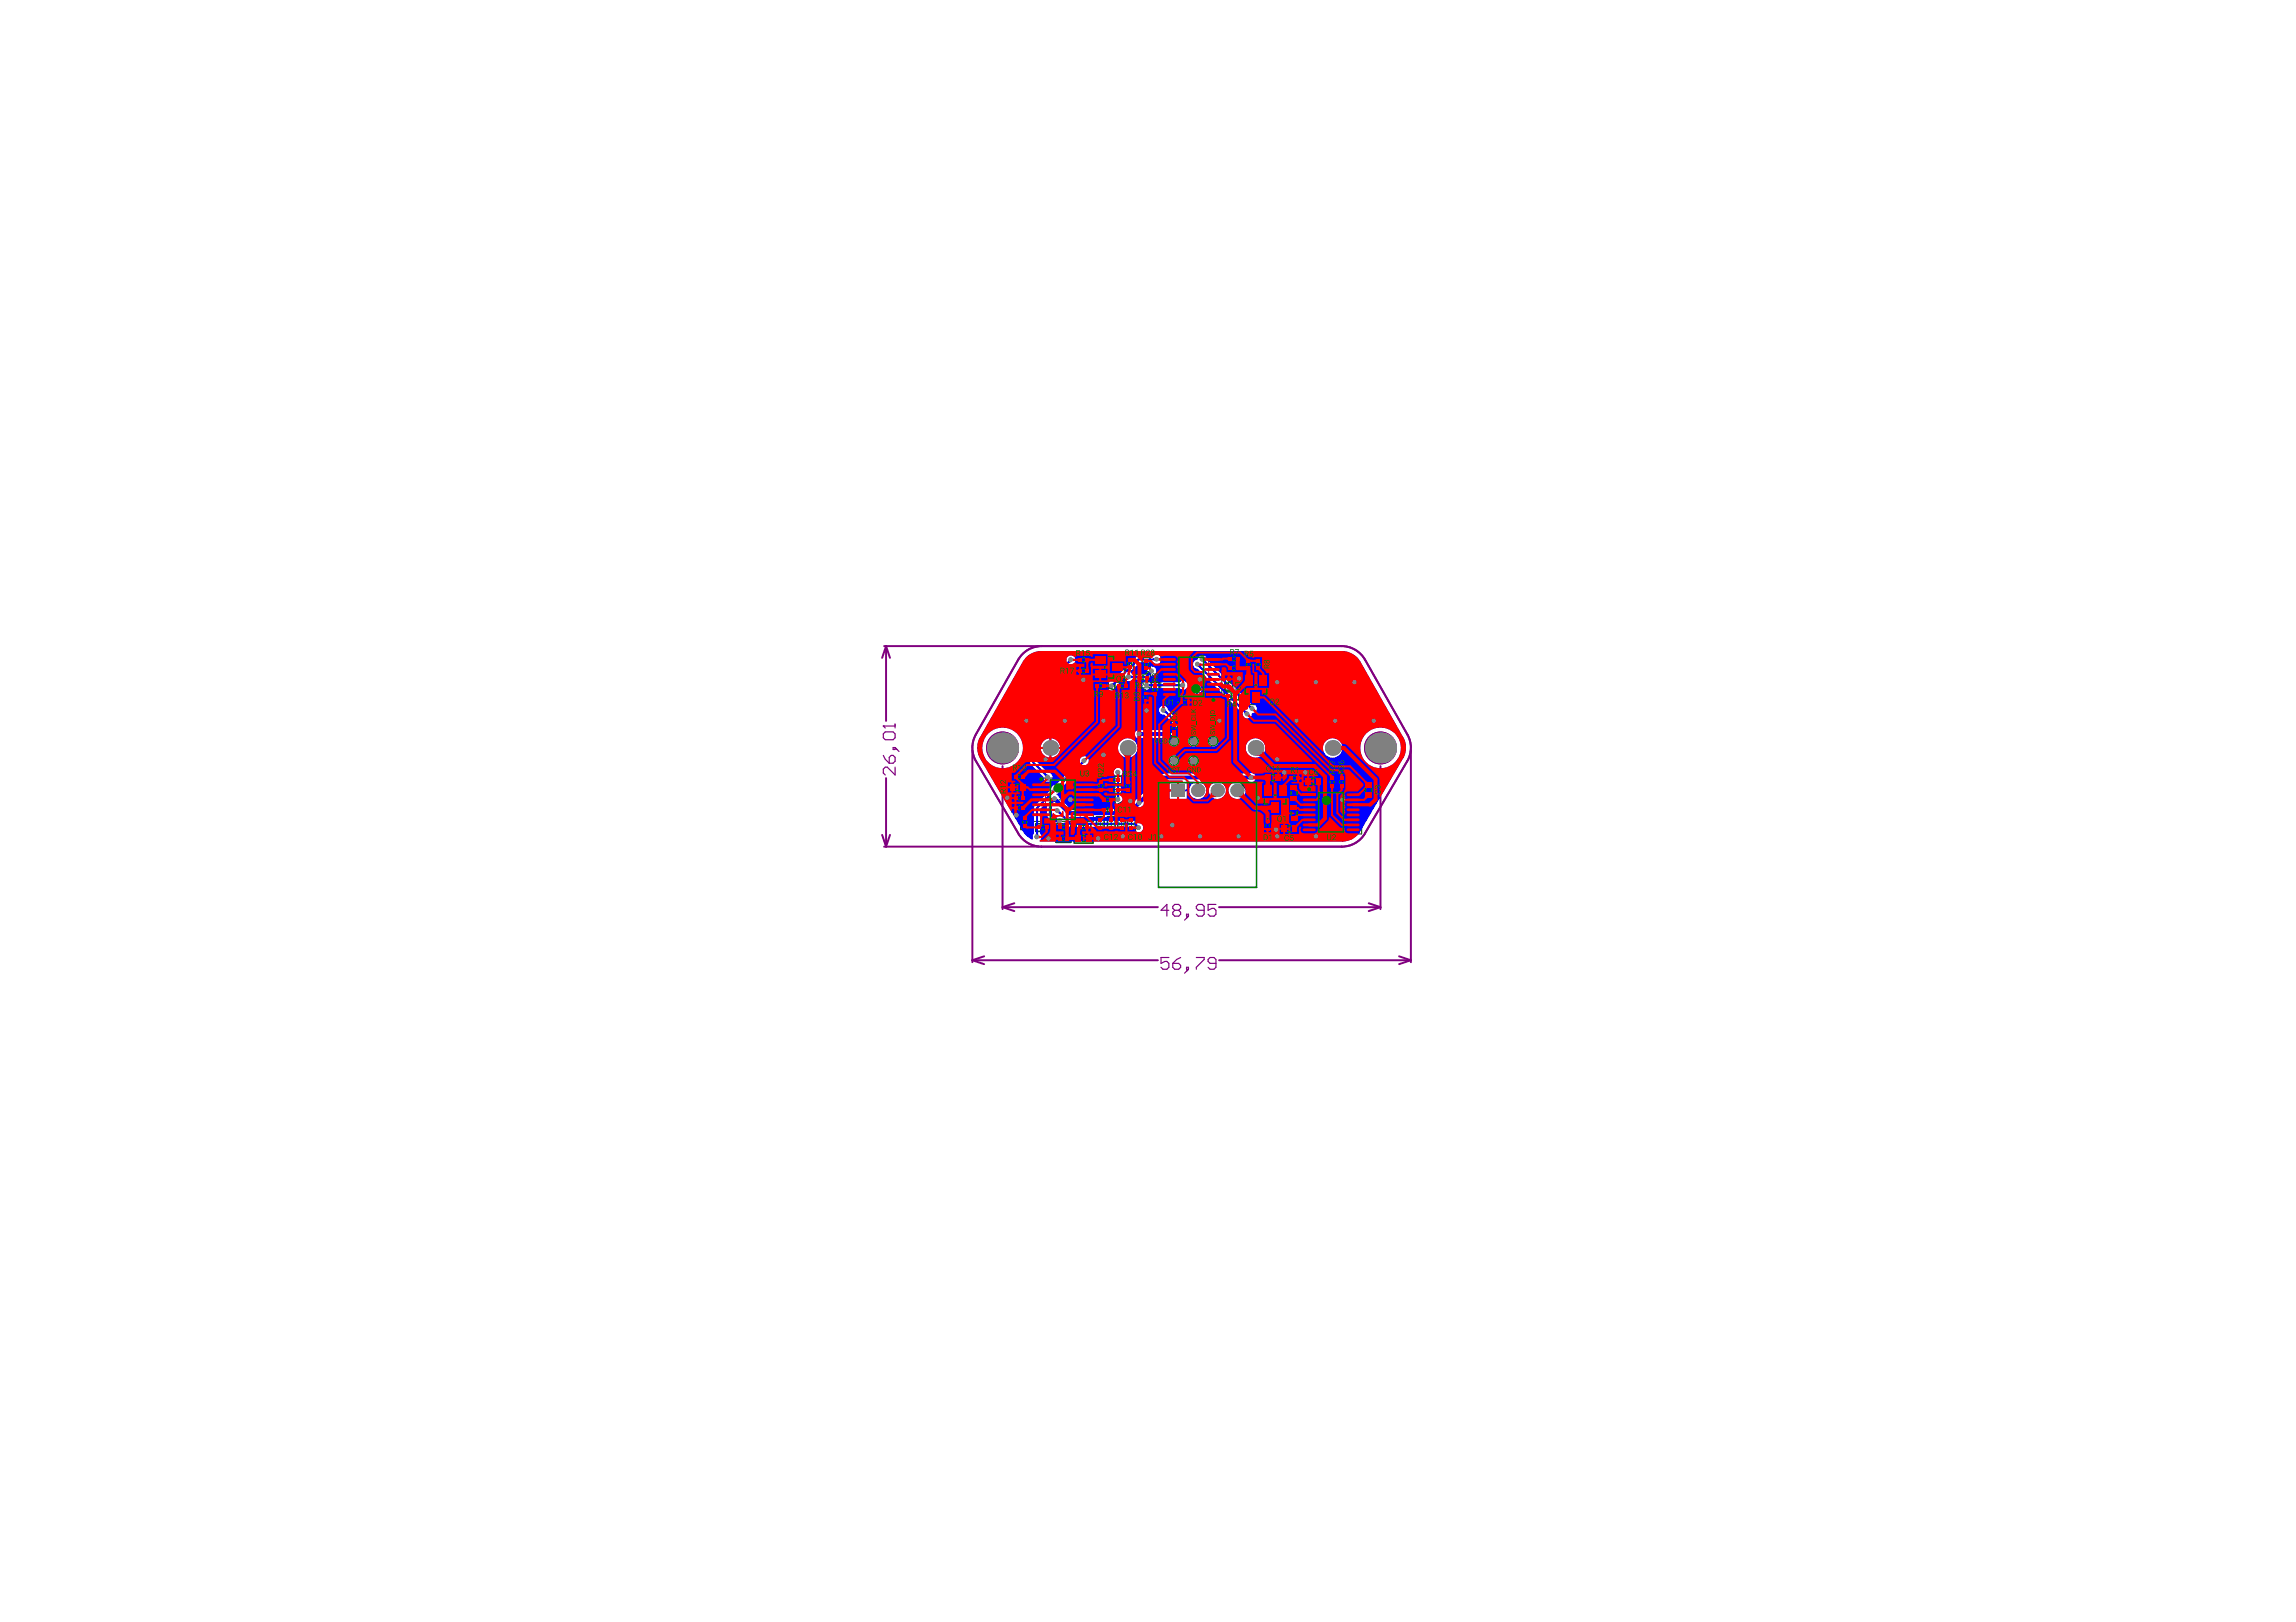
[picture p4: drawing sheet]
<svg xmlns="http://www.w3.org/2000/svg" width="297mm" height="210mm" viewBox="0 0 297 210" stroke-linecap="round" stroke-linejoin="round" font-family="sans-serif">
<g fill="none" stroke="#003200" stroke-width=".2">
<path d="M139.2 84.9h1.9v1h-1.9zM139.2 86.3h1.9v1h-1.9zM139.8 96.8h2.2M140.9 95.7v2.2M141.5 88.3h1.9v1h-1.9zM144.2 88.3h1.9v1h-1.9zM145.7 84.9h1v1.9h-1zM146.9 87.2h1.9v1h-1.9zM147.8 85.1h1v1.9h-1zM148.9 88.3h1.1v1.9h-1.1zM151.4 93.3h1v1.9h-1zM158.4 89.5h1.9v1.1h-1.9z"/>
<path d="M158.5 87.4h1v1.9h-1zM158.7 86h1.9v1h-1.9zM158.7 84.7h1.9v1h-1.9zM161 85.1h1v1.8h-1zM162.3 85.1h1v1.8h-1zM166.3 96.8h2.2M167.4 95.7v2.2M130.4 101.3h2.4v1.2h-2.4zM130.9 100h1.9v1h-1.9zM130.9 102.8h1.9v1h-1.9zM130.9 104h1.9v1.1h-1.9zM132.1 105.5h1v1.8h-1z"/>
<path d="M134 106.6h1.9v1h-1.9zM136.6 106.6h1.9v1h-1.9zM136.6 108h1.9v1h-1.9zM139 107.9h2.4v1.2h-2.4zM139.2 106.6h1.9v1h-1.9zM141.9 105.7h.9v1.9h-.9zM141.9 100.7h1v1.9h-1zM142.3 103h1.9v1h-1.9zM142.3 104.3h1.9v1h-1.9zM143.2 100.4h1.9v1h-1.9zM143.2 101.7h1.9v1h-1.9zM143.3 105.7h1v1.9h-1z"/>
<path d="M144.6 105.7h1v1.9h-1zM145.4 100.7h1v1.9h-1zM145.9 105.7h1v1.9h-1zM163.5 100h2.4v1.2h-2.4zM165.6 106.7h2.4v1.2h-2.4zM166.5 100.2h1.9v1h-1.9zM166.8 101.4h1.2v2.4h-1.2zM166.8 104h1.2v2.4h-1.2zM168.7 100.5h2.4v1.2h-2.4zM171.8 100.3h1v1.8h-1zM173.1 100.3h1v1.8h-1zM176.4 101.1h1.3v2.3h-1.3z"/>
<circle cx="140.9" cy="96.8" r="8.2"/>
<circle cx="167.4" cy="96.8" r="8.2"/>
</g>
<g fill="none" stroke="#003200" stroke-width=".13">
<path d="M140 86.8h.4M140 85.4h.4M140.2 85.2v.4M140.2 86.6v.4M141.4 84.7h4.1v3.3h-4.1zM142.2 88.8h.4M142.4 88.6v.4M142.9 86.4h1M143.4 85.8v1.1M145 88.8h.4M145.2 88.6v.4M145.9 85.9h.4"/>
<path d="M146.1 85.7v.4M147.6 89h1.2v2.4h-1.2zM147.7 87.7h.4M147.8 90.2h.7M147.9 87.5v.4M148.1 86h.4M148.2 89.9v.6M148.3 85.8v.4M149.2 89.3h.4M149.4 89.1v.4M150.2 84.8h7.9v5.6h-7.9zM151.4 98.4h1"/>
<path d="M151.4 95.9h1M151.8 94.3h.2M151.9 93.8v1M151.9 95.4v1M151.9 98v.9M152.1 90.3h2.4v1.2h-2.4zM153 90.9h.6M153.3 90.6v.6M153.6 87.6h1M153.9 98.4h1M153.9 95.9h1M154.1 87.1v1"/>
<path d="M154.4 95.4v1M154.4 98v.9M156.4 95.9h1M157 95.4v1M158.9 88.4h.2M159 87.9v1M159.1 90.1h.4M159.3 89.8v.5M159.4 86.5h.4M159.5 85.2h.3M159.6 85v.4M159.6 86.3v.4"/>
<path d="M160.8 87.1h3.3v4.1h-3.3zM161.3 86h.4M161.5 85.8v.4M162 89.2h1M162.5 88.7v.9M162.6 86h.4M162.8 85.8v.4M131.4 104.5h1M131.4 103.3h1M131.4 101.9h.4M131.6 101.7v.4M131.7 100.5h.4"/>
<path d="M131.9 100.3v.4M131.9 103.2v.2M131.9 104.4v.2M132.4 106.4h.4M132.6 106.2v.4M133.6 100.7h7.9v5.6h-7.9zM134.7 107.1h.4M134.9 106.9v.4M137 103.5h1M137.1 108.5h1M137.4 107.1h.4M137.5 103v1"/>
<path d="M137.6 106.9v.4M137.6 108.4v.2M140 107.1h.4M140.1 108.5h.2M140.2 106.9v.4M140.2 108.4v.2M142.1 106.7h.4M142.2 101.7h.4M142.3 106.4v.4M142.4 101.5v.4M142.8 104.8h1M143.1 103.5h.4"/>
<path d="M143.3 103.3v.4M143.3 104.7v.2M143.7 102.2h1M143.7 106.7h.2M143.8 106.1v1M144 100.9h.4M144.2 100.7v.4M144.2 102.1v.2M144.9 106.7h.4M145.1 106.4v.4M145.7 101.7h.4M145.9 101.5v.4"/>
<path d="M146.3 106.7h.2M146.4 106.1v1M149.9 101.3h12.7v13.5h-12.7zM152.2 102.3h.5M152.4 102v.5M163.3 101.4h3.3v4h-3.3zM163.4 105.6h1.2v2.4h-1.2zM163.7 106.8h.6M164 106.5v.7M164.5 103.4h1M164.6 100.6h.2M164.7 100.5v.2"/>
<path d="M165 102.9v1M166.7 107.3h.2M166.8 107.2v.2M167.3 100.7h.4M167.3 105.3h.2M167.3 102.6h.2M167.4 102.5v.2M167.4 105.2v.2M167.5 100.5v.4M168.3 102.3h7.9v5.6h-7.9zM169.8 101.1h.2M169.9 101v.2"/>
<path d="M171.7 105.1h1M172.1 101.2h.4M172.2 104.6v1M172.3 101v.4M173.4 101.2h.3M173.6 101v.4M176.9 102.2h.2M177 102.1v.2"/>
</g>
<g fill="none" stroke="#800080" stroke-width=".13">
<path d="M151.9 85.1h4.5v5h-4.5zM135.3 100.9h4.5v5.1h-4.5z"/>
<circle cx="155.4" cy="89.2" r=".51"/>
<circle cx="136.1" cy="101.9" r=".51"/>
</g>
<g fill="none" stroke="#800080" stroke-width=".15">
<path d="M114.3 94h.1M114.3 95l.2-.3h1l.3 .3v.5l-.3 .2h-1l-.2-.2zM114.3 97.8l.2 .5 .5 .5M114.3 94h1.5M114.3 94l.2 .2M115 98l.3-.2h.2l.3 .2v.5l-.3 .3h-.5zM115.5 96.7h.3v.3h-.3zM115.8 93.7v.5M115.8 99.3v1l-1-1h-.3l-.2 .2v.5l.2 .3M115.8 96.7l.5 .5M151.2 117.8h-1l.8-.8v1.6M152 117.8l-.3-.3v-.2l.3-.3h.5l.2 .3v.2l-.2 .3"/>
<path d="M152 117.8l-.3 .3v.2l.3 .3h.5l.2-.3v-.2l-.2-.3M152 117.8h.5M153.5 118.3h.3v.3h-.3zM153.8 118.6l-.6 .5M155.8 117.8h-.8l-.2-.3v-.2l.2-.3h.5l.3 .3v1l-.3 .3h-.5l-.2-.3M157.3 117h-1v.8l.5-.3h.3l.2 .3v.5l-.2 .3h-.6l-.2-.3M151.2 123.9h-1v.8l.5-.3h.3l.2 .3v.5l-.2 .2h-.5l-.3-.2M151.7 124.7h.8l.2 .2v.3l-.2 .2h-.5l-.3-.2zM152.7 123.9l-.5 .3-.5 .5M153.5 125.2h.3v.2h-.3zM153.8 125.4l-.6 .5M154.8 123.9h1v.3l-1 1v.2"/>
<path d="M157.3 124.7h-.8l-.2-.3v-.2l.2-.3h.6l.2 .3v1l-.2 .2h-.6l-.2-.2"/>
<circle cx="151.9" cy="95.9" r=".41"/>
<circle cx="151.9" cy="98.4" r=".41"/>
<circle cx="154.4" cy="95.9" r=".41"/>
<circle cx="154.4" cy="98.4" r=".41"/>
<circle cx="157" cy="95.9" r=".41"/>
</g>
<g fill="none" stroke="#800080" stroke-width=".25">
<path d="M114.4 83.6h20M114.6 83.6l.5 1.5M114.6 83.6l-.5 1.5M114.6 83.6v9.7M125.8 97.1v27.4M126.2 95.1a3.5 3.5 0 0 0 .1 3.4l5.4 9.3a3.4 3.4 0 0 0 3 1.8h38.9a3.5 3.5 0 0 0 3-1.8l5.4-9.3a3.4 3.4 0 0 0 .1-3.4M129.7 99.1v18.6M131.7 85.4a3.5 3.5 0 0 1 3.1-1.8h38.8a3.5 3.5 0 0 1 3 1.8M131.7 85.4l-5.4 9.6M176.6 85.4l5.5 9.6M178.6 99.1v18.6M182.5 97.1v27.4"/>
<path d="M114.1 108l.5 1.6M114.4 109.6h19.9M114.6 100.7v8.9M115.1 108l-.5 1.6M129.7 117.4l1.5 .5M129.7 117.4h20.1M131.2 116.9l-1.5 .5M157.7 117.4h20.9M177.1 116.9l1.5 .5M178.6 117.4l-1.5 .5M125.8 124.3l1.5 .5M125.8 124.3h24"/>
<path d="M127.3 123.8l-1.5 .5M157.7 124.3h24.8M181 123.8l1.5 .5M182.5 124.3l-1.5 .5"/>
<circle cx="129.7" cy="96.8" r="2"/>
<circle cx="178.6" cy="96.8" r="2"/>
</g>
<g fill="#00f">
<path d="M134 107.8h.3l.1 .3h-.5z"/>
<path d="M136.1 103.4l.4 .3-.2 .1-.3-.3z"/>
<path d="M136.2 102.2l.4 .3-.3 .1-.2-.2z"/>
<path d="M135.1 100.3l.2-.2 .3 .2-.3 .3z"/>
<path d="M138.2 85.4l.4 .3-.3 .1-.2-.2z"/>
<path d="M144.5 103h.3l.1 .2h-.5z"/>
<path d="M144.4 100.2h.5l-.1 .2h-.3z"/>
<path d="M146.2 87.4l.3 .1v.2l-.3 .1z"/>
<path d="M148.6 88.5l.3 .1v.2l-.3 .1z"/>
<path d="M148.7 86.8l.3 .4-.2 .1-.2-.2z"/>
<path d="M150.8 91.9l.2 .2-.2 .2-.2-.1z"/>
<path d="M149.2 85.2l.2-.1v.4h-.2z"/>
<path d="M151.2 95.7l.4-.4 .3 .2-.5 .4z"/>
<path d="M152.6 88.6l.2-.1v.4l-.2-.1z"/>
<path d="M153.9 95.4l.3-.1 .3 .2-.5 .3z"/>
<path d="M154.7 89.4h.4l-.1 .3h-.3z"/>
<path d="M156.4 95.5l.1-.2 .5 .2-.5 .4z"/>
<path d="M155.6 85.6l.3-.3 .1 .3-.2 .1z"/>
<path d="M161.7 91.3l.3 .1-.3 .3-.1-.2z"/>
<path d="M140 98.4l.3 .4-.3 .1-.2-.2z"/>
<path d="M143.8 88.5l.3-.1 .1 .1-.1 .3z"/>
<path d="M136.8 105.2l.3-.3 .2 .3-.2 .2z"/>
<path d="M136.6 101.8l.2-.1 .2 .2-.1 .2z"/>
<path d="M146.9 106.9l.2-.2 .2 .1-.3 .3z"/>
<path d="M154.9 86.3l.4-.3 .1 .2-.2 .2z"/>
<path d="M160.9 92.1l.2-.1 .3 .1-.4 .3z"/>
<path d="M132.7 85.1a2.82 2.82 0 0 1 2.1-.9h38.8a2.83 2.83 0 0 1 2.4 1.5l5.5 9.7a2.71 2.71 0 0 1 0 2.8l-5.5 9.3a2.64 2.64 0 0 1-2.4 1.4h-38.9h-.2v-.1a.57 .57 0 0 0 0-.9v-3.2l.8-.8 .1 .1 .1 1.6 .9 1 .4 .1a.58 .58 0 0 0 .8-.3h.2l.4 .5 .3 .1h8.2l.1 .1a.58 .58 0 0 0 .5 .6 .58 .58 0 0 0 .6-.6 .58 .58 0 0 0-.6-.6l-.3-.3h-.2h-8.1l-.4-.3 .1-.2h7.7l.3-.1 1.4-1.3 .1-.2 3-2.9h.4v1h2.2v-1h1v.1a1.11 1.11 0 0 0-.4 1.7 1.11 1.11 0 0 0 1.7 0 1.11 1.11 0 0 0-.4-1.7v-.1h1.7v.1a1.11 1.11 0 0 0-.5 1.7 1.11 1.11 0 0 0 1.8 0 1.11 1.11 0 0 0-.5-1.7v-.1h1.7v.1a1.11 1.11 0 0 0-.4 1.7 1.11 1.11 0 0 0 1.7 0 1.11 1.11 0 0 0-.4-1.7v-.1h1.1a.58 .58 0 0 0 .9-.6 .58 .58 0 0 0-.9-.5l-11.1 .1-3.5 3.3-1.2 1.2h-7.3l-1.5-1.5-.3-.4v-.1a.6 .6 0 0 0 .4-.6l3.1-3.1a.59 .59 0 0 0 .6-.6 .59 .59 0 0 0-.6-.6 .59 .59 0 0 0-.5 .7l-3.1 3.1a.7 .7 0 0 0-.7 .6l-2.1 2.2v3.5a.52 .52 0 0 0-.2 .7v.1l-.2-.1a2.78 2.78 0 0 1-1.1-1.1l-5.5-9.3a2.79 2.79 0 0 1 0-2.8l5.5-9.7zM143.4 88.4a.59 .59 0 0 0 .2 .9 .59 .59 0 0 0 .8-.6l1-.9h.1a.61 .61 0 0 0 1 .2l1.9-.1 .6-.5a.62 .62 0 0 0 .5-.3 .62 .62 0 0 0-.1-.7 .58 .58 0 0 0-.6-.1 .58 .58 0 0 0-.4 .6l-.3 .3h-1.7l-.2-.3 1.2-1.2h1.8a.59 .59 0 0 0 .9 .1 .59 .59 0 0 0 0-.9 .59 .59 0 0 0-.9 0l-2.1 .1-3.2 3.2zM138.1 85l-.1 .4-4.6 4.6-.1 .3v8.4l.1 .2 1.6 1.6a.59 .59 0 0 0 .6 .7 .59 .59 0 0 0 .6-.7 .59 .59 0 0 0-.7-.5l-1.5-1.5v-8.1l4.5-4.4a.59 .59 0 0 0 .6-.8 .59 .59 0 0 0-1-.2zM147.9 88.3a.58 .58 0 0 0 .1 .8 .58 .58 0 0 0 .8 0h3.8a.59 .59 0 0 0 .8 0 .59 .59 0 0 0 0-.8 .59 .59 0 0 0-.8 0h-3.8a.61 .61 0 0 0-.9 0zM154.5 85.5a.6 .6 0 0 0-.1 .7 .6 .6 0 0 0 .6 .4l5.8 5.7a.59 .59 0 0 0 .5 .7 .59 .59 0 0 0 .6-.6l.1-.1a.59 .59 0 0 0 .6-.6 .59 .59 0 0 0-.7-.6l-5.8-5.7a.6 .6 0 0 0-.5-.7 .6 .6 0 0 0-.7 .6zM154.5 88.8a.61 .61 0 0 0 0 .9v4.3l1.7 1.7a.72 .72 0 0 0 .6 .9 .72 .72 0 0 0 .8-.7 .72 .72 0 0 0-.8-.7l-1.5-1.5v-4a.59 .59 0 0 0 0-.9 .59 .59 0 0 0-.8 0zM150.1 91.5a.57 .57 0 0 0-.1 .7 .57 .57 0 0 0 .6 .3l3.2 3.1a.72 .72 0 0 0 .4 1 .72 .72 0 0 0 .9-.6 .72 .72 0 0 0-.7-.8l-3.3-3.3a.59 .59 0 0 0-.4-.5 .59 .59 0 0 0-.6 .1zM147 94.6a.58 .58 0 0 0-.1 .7 .58 .58 0 0 0 .8 .2h3l.4 .4a.72 .72 0 0 0 .8 .7 .72 .72 0 0 0 .7-.7 .72 .72 0 0 0-.7-.7l-.8-.7h-3.4a.55 .55 0 0 0-.7 .1zM136 95.6v1.1h1.1a1.17 1.17 0 0 0-1.1-1.1zM135 95.9l-.2 .3-.1 .5h1.1v-1.1l-.5 .1zM136 96.9v1.1a1.17 1.17 0 0 0 1.1-1.1zM134.7 96.9a1.23 1.23 0 0 0 1.1 1.1v-1.1zM171.1 96.8a1.3 1.3 0 0 0 2.6 0 1.3 1.3 0 0 0-2.6 0zM161.2 96.8a1.27 1.27 0 0 0 2.5 0 1.27 1.27 0 0 0-2.5 0zM144.6 96.8a1.3 1.3 0 0 0 2.6 0 1.3 1.3 0 0 0-2.6 0zM154.5 97.8v.5h.6l-.2-.3zM153.9 98l-.2 .3h.6v-.5zM154.5 98.6l.1 .5 .3-.2 .2-.3zM153.7 98.6a.65 .65 0 0 0 .6 .5v-.5zM151.2 98.5a.7 .7 0 0 0 1.4 0 .7 .7 0 0 0-1.4 0zM176 96.8a2.63 2.63 0 0 0 5.2 0 2.63 2.63 0 0 0-5.2 0zM127.1 96.8a2.63 2.63 0 0 0 5.2 0 2.63 2.63 0 0 0-5.2 0zM152.5 102.4v1h1v-1zM151.3 102.4v1h1v-1zM144.2 99.5a.61 .61 0 0 0 .1 .9v2.6a.59 .59 0 0 0-.1 .9 .59 .59 0 0 0 .9 0 .59 .59 0 0 0-.1-.9v-2.6a.58 .58 0 0 0 .1-.8 .58 .58 0 0 0-.9-.1z"/>
</g>
<path d="M136.5 103.4l-.6 .5v1.5l.9 .8h.3" fill="none" stroke="#00f" stroke-width=".41"/>
<path d="M138.6 85.4l-4.9 4.9v8.4l1.9 1.9M140.3 98.4l-6.1 6.1v3.8M144.6 100v3.5M148.4 88.7h4.6M149 86.8l-.7 .8h-2.3M149.1 88.7h.1M149.7 85.3h-2.4l-3.5 3.5M150.5 91.9l4 3.9M154.9 89.2v4.7l2.1 2M154.9 86l6.4 6.4M155.6 85.3l6.4 6.4M136.8 104.9l1.7 1.7h8.3l.5 .5" fill="none" stroke="#00f" stroke-width=".25"/>
<path d="M147.4 95h3.5l1 .9M161.9 100.6h-11.2l-4.6 4.6h-7.8l-1.8-1.8" fill="none" stroke="#00f" stroke-width=".51"/>
<g fill="#808080">
<circle cx="161.8" cy="100.6" r=".31"/>
<circle cx="166.2" cy="100" r=".3"/>
<circle cx="175.2" cy="88.3" r=".29"/>
<circle cx="177.7" cy="93.3" r=".29"/>
<circle cx="170.2" cy="88.3" r=".29"/>
<circle cx="172.7" cy="93.3" r=".28"/>
<circle cx="170.2" cy="108.2" r=".29"/>
<circle cx="165.2" cy="88.3" r=".29"/>
<circle cx="167.7" cy="93.3" r=".28"/>
<circle cx="165.2" cy="98.3" r=".29"/>
<circle cx="165.2" cy="108.2" r=".29"/>
<circle cx="162.7" cy="103.2" r=".29"/>
<circle cx="160.2" cy="108.2" r=".29"/>
<circle cx="157.8" cy="93.3" r=".29"/>
<circle cx="155.2" cy="108.2" r=".29"/>
<circle cx="150.2" cy="108.2" r=".29"/>
<circle cx="145.3" cy="108.2" r=".29"/>
<circle cx="142.8" cy="93.3" r=".29"/>
<circle cx="137.8" cy="93.3" r=".28"/>
<circle cx="135.3" cy="98.3" r=".29"/>
<circle cx="132.8" cy="93.3" r=".28"/>
<circle cx="147.4" cy="95" r=".31"/>
<circle cx="148.3" cy="92" r=".3"/>
<circle cx="150.5" cy="91.9" r=".31"/>
<circle cx="144.6" cy="99.9" r=".31"/>
<circle cx="135.6" cy="108.5" r=".3"/>
<circle cx="146.2" cy="103.7" r=".3"/>
<circle cx="160.3" cy="87.8" r=".3"/>
<circle cx="138.5" cy="85.4" r=".31"/>
<circle cx="140.2" cy="98.4" r=".3"/>
<circle cx="149.6" cy="85.3" r=".3"/>
<circle cx="155.2" cy="87.9" r=".31"/>
<circle cx="140.2" cy="88" r=".3"/>
<circle cx="138.5" cy="103.5" r=".3"/>
<circle cx="142.1" cy="108.5" r=".3"/>
<circle cx="130.3" cy="103.2" r=".3"/>
<circle cx="168.9" cy="100" r=".3"/>
<circle cx="173.7" cy="103.5" r=".3"/>
<circle cx="165.1" cy="107.4" r=".3"/>
<circle cx="131.5" cy="105.5" r=".3"/>
<circle cx="154.9" cy="85.9" r=".3"/>
<circle cx="136.8" cy="104.9" r=".3"/>
<circle cx="137.1" cy="106.2" r=".3"/>
<circle cx="147.3" cy="107.1" r=".3"/>
<circle cx="143.8" cy="88.8" r=".3"/>
<circle cx="146" cy="87.6" r=".31"/>
<circle cx="144.6" cy="103.5" r=".31"/>
<circle cx="153" cy="88.7" r=".3"/>
<circle cx="154.8" cy="89.2" r=".31"/>
<circle cx="148.3" cy="88.7" r=".31"/>
<circle cx="142.8" cy="97.7" r=".31"/>
<circle cx="134.1" cy="108.3" r=".3"/>
<circle cx="151.7" cy="106.8" r=".3"/>
<circle cx="136.4" cy="103.4" r=".31"/>
<circle cx="136.5" cy="102.2" r=".31"/>
<circle cx="135.5" cy="100.6" r=".3"/>
<circle cx="149" cy="86.8" r=".31"/>
<circle cx="161.3" cy="92.4" r=".3"/>
<circle cx="155.5" cy="85.3" r=".32"/>
<circle cx="162" cy="91.7" r=".31"/>
<circle cx="147.4" cy="103.9" r=".31"/>
<circle cx="151.9" cy="95.9" r=".44"/>
<circle cx="154.4" cy="95.9" r=".44"/>
<circle cx="151.9" cy="98.4" r=".44"/>
<circle cx="154.4" cy="98.4" r=".44"/>
<circle cx="157" cy="95.9" r=".44"/>
<circle cx="129.7" cy="96.8" r="1.99"/>
<circle cx="135.9" cy="96.8" r="1"/>
<circle cx="145.9" cy="96.8" r="1"/>
<circle cx="162.4" cy="96.8" r="1"/>
<circle cx="172.4" cy="96.8" r="1"/>
<circle cx="178.6" cy="96.8" r="1.99"/>
<circle cx="154.9" cy="102.3" r=".85"/>
<circle cx="160" cy="102.3" r=".85"/>
<circle cx="157.5" cy="102.3" r=".85"/>
</g>
<path d="M151.6 101.5h1.7v1.6h-1.7z" fill-rule="evenodd" fill="#808080"/>
<g fill="#f00">
<path d="M131.3 105.1l.2-.1 .1 .2-.4 .2z"/>
<path d="M131.2 104.8h.4l-.1 .3h-.2z"/>
<path d="M132.2 102.8h.2l.1 .2h-.4z"/>
<path d="M131.9 101.3l.3-.1 .4 .3h-.6v-.1z"/>
<path d="M132.1 102.3h.5l-.2 .2h-.2z"/>
<path d="M134.4 108.1l.3 .1v.3h-.3z"/>
<path d="M134 107h.1l.1-.1v.4l-.2-.1z"/>
<path d="M133.3 102.1l.3-.1v.4l-.3-.1z"/>
<path d="M135.2 107.3h.4l-.1 .3h-.2z"/>
<path d="M135.9 103.3h.2l.2 .4h-.3z"/>
<path d="M136.2 102.2l.4 .3-.3 .1-.2-.2z"/>
<path d="M135.3 100.6l.3 .3-.2 .1-.2-.1z"/>
<path d="M137.8 107.9h.5v.4h-.5z"/>
<path d="M137.8 107.3h.5v.4h-.5z"/>
<path d="M139.3 107.7h.4l.1 .3 .1 .1h-.7l.1-.1z"/>
<path d="M140.4 107.3h.5l-.1 .3h-.3z"/>
<path d="M139.5 107.3h.4l-.1 .1-.1 .3h-.4z"/>
<path d="M140.1 105.6h.7h-.1l.1 .2h-.3z"/>
<path d="M140.3 98.1l.2-.1 .2 .2-.1 .2z"/>
<path d="M139.2 85.3l.2-.1 .1-.1v.5l-.1-.1h-.2z"/>
<path d="M140.5 85.6h.4l-.1 .3h-.3z"/>
<path d="M142.6 106.9l.2 .1v.2l-.2 .1z"/>
<path d="M142 107h.1v.2h-.1z"/>
<path d="M142.2 105.9l.1 .1 .3-.2 .2 .1-.2 .4z"/>
<path d="M141.4 102l.3 .1v.2l-.3 .1z"/>
<path d="M141.4 101.4h.3v.3h-.3z"/>
<path d="M142.2 101.3l.2 .2-.2 .1-.2-.1z"/>
<path d="M141.9 102.1l.3-.1v.4l-.3-.1z"/>
<path d="M142.7 102l.2 .1v.2l-.2 .1z"/>
<path d="M141.7 89h.5l-.1 .3h-.3z"/>
<path d="M141.4 85.3l.2-.1v-.1v.5v-.1h-.2z"/>
<path d="M144.6 107l.3-.1v.4l-.3-.1z"/>
<path d="M144 106.9l.3 .1v.2l-.3 .1z"/>
<path d="M143.3 107l.2-.1v.4l-.2-.1z"/>
<path d="M143.6 105.1h.4l-.1 .2h-.3z"/>
<path d="M143.6 105.7h.3l.1 .2h-.5h.1z"/>
<path d="M144.2 103.4l.2-.1v.4l-.2-.1z"/>
<path d="M143.6 103.7h.4l-.1 .3h-.3z"/>
<path d="M144 103.2l.2 .2v.2l-.2 .1z"/>
<path d="M143.6 104.3h.3l.1 .2h-.4z"/>
<path d="M143.2 102.1l.3-.2v.5l-.3-.1z"/>
<path d="M143.2 100.8l.3-.1v.5l-.3-.1z"/>
<path d="M144.4 100.2h.5l-.1 .2h-.3z"/>
<path d="M143.3 88.6l.3-.1v.5l-.3-.1z"/>
<path d="M143.1 88.5l.3 .1v.3l-.3 .1z"/>
<path d="M144.5 89h.4v.3h-.3z"/>
<path d="M146.6 106.9l.3 .1v.2l-.3 .1z"/>
<path d="M145.9 106l.2-.1v.5l-.2-.1z"/>
<path d="M145.3 105.9l.3 .1v.3l-.3 .1z"/>
<path d="M145.4 102.1l.2-.1v.4l-.2-.1z"/>
<path d="M145.2 97.5h1.4l-.4 .4-.1 .5h-.5l-.1-.5z"/>
<path d="M145.9 87.1h.2l.1 .3h-.4z"/>
<path d="M145.7 87.6l.3 .3-.2 .1-.2-.2z"/>
<path d="M145.9 86.6h.5l-.1 .2h-.3z"/>
<path d="M148.4 89.6h.2v.3h-.2z"/>
<path d="M148.6 86.6l.2-.2 .2 .1-.3 .3z"/>
<path d="M148.1 87.9h.5l-.1 .3h-.3z"/>
<path d="M148.6 85.3l.2 .1v.3l-.2 .1z"/>
<path d="M150.4 91.4h.2l.1 .3h-.4z"/>
<path d="M149.2 90h.5l-.1 .2h-.3z"/>
<path d="M150.2 86.5h.3v.3h-.3z"/>
<path d="M149.9 85.1l.3 .1v.3h-.3z"/>
<path d="M150.2 85.2h.3v.3h-.3z"/>
<path d="M150.2 85.8h.3v.3h-.3z"/>
<path d="M151.9 98l.4-.1 .1 .2-.1 .3z"/>
<path d="M151.6 95.3h.5l.1 .3h-.6z"/>
<path d="M152.7 90.7l.3 .4-.3 .1-.2-.2 .2-.2z"/>
<path d="M155.9 89.1h.3v.3l-.3-.1z"/>
<path d="M155.5 87.7l.2 .1v.2l-.2 .1z"/>
<path d="M155.9 86.5h.3v.3h-.3z"/>
<path d="M155.9 87.8h.3v.3l-.3-.1z"/>
<path d="M155.8 85.1l.2 .1v.3h-.2z"/>
<path d="M155.9 85.2h.3v.3h-.3z"/>
<path d="M155.9 85.9l.3-.1v.3h-.2z"/>
<path d="M157.8 89.7h.3v.3h-.3z"/>
<path d="M158.4 89.9l.2-.1v.5l-.2-.1z"/>
<path d="M157.7 85.2h.3v.3h-.3z"/>
<path d="M157.7 85.8h.3v.3h-.3z"/>
<path d="M158.7 85.1l.3-.1v.5l-.3-.1z"/>
<path d="M162.3 91.7l.2 .3-.2 .1-.3-.1z"/>
<path d="M161.8 85.3l.2 .1v.2l-.2 .1z"/>
<path d="M162.3 85.4l.2-.1v.4l-.2-.1z"/>
<path d="M163.7 101h.6v.5h-.5z"/>
<path d="M163.8 101.1h.5v.4l.2 .1h-1l.2-.1z"/>
<path d="M165.7 101.6l.4-.1h.3h-.1l.1 .1z"/>
<path d="M167.4 106.9l.3-.2 .3 .1-.2 .2v.2z"/>
<path d="M167.4 105.6l.3-.2 .3 .1-.2 .3z"/>
<path d="M168.3 105.3h.3v.3h-.3z"/>
<path d="M167.4 103.6l.4-.3v.2l.2 .2-.3 .1z"/>
<path d="M168.3 102.7h.2v.3h-.2z"/>
<path d="M168.3 104h.3v.3h-.3z"/>
<path d="M167.4 102.3l.4-.3v.2l.2 .1-.3 .2z"/>
<path d="M170.3 101.5h.6h-.1l-.1 .2h-.2z"/>
<path d="M172.1 101.9h.5l-.1 .2h-.3z"/>
<path d="M172 100.3l.2-.1 .4 .3h-.5z"/>
<path d="M174 106l.3-.1v.4l-.3-.1z"/>
<path d="M176.7 103l.4 .2-.4 .2-.2-.1 .1-.2z"/>
<path d="M175.8 103.3l.3 .1v.2l-.3 .1z"/>
<path d="M176.5 101.2l.2-.1 .4 .2-.4 .2z"/>
<path d="M176.7 101.6l.4 .3-.4 .2-.2-.1 .1-.2z"/>
<path d="M132.1 104.3h.1l.4-.2 .2 .3-.3 .4z"/>
<path d="M131.2 100.3l.4-.2 .2 .1-.2 .3v.1z"/>
<path d="M131.2 100.8l.4-.4v.1l.2 .3-.2 .1z"/>
<path d="M135.9 108.3l.3 .1v.2l-.3 .1z"/>
<path d="M136.4 104.7l.3-.1-.2 .4-.2-.1z"/>
<path d="M135.8 104.6l.3 .1v.2l-.3 .1z"/>
<path d="M135.7 102.7h.1l.2-.2 .2 .2-.3 .3z"/>
<path d="M136.6 108.4l.3-.1v.5l-.3-.2z"/>
<path d="M137.7 102.6v.1a.14 .14 0 0 0 .1 .1 .14 .14 0 0 0 .1-.1v.6l-.1 .1-.1 .5-.4-.4z"/>
<path d="M137.6 104.5l.2-.3 .4 .3h.3v.4l-.2 .1v.3l-.5-.1-.1-.5z"/>
<path d="M138.3 108.3h.4v.4l-.4 .1z"/>
<path d="M137.8 106.4h.5v.5h-.5z"/>
<path d="M140.5 86.3h.3l.1 .3h-.4z"/>
<path d="M141.6 108.4l.3-.1v.4l-.3-.1z"/>
<path d="M141.4 104.6l.3 .1v.2l-.3 .1z"/>
<path d="M141.2 108.2l.1 .2h.2v.2l-.3 .2z"/>
<path d="M142.3 104.7l.2-.1 .1-.1v.6v-.1l-.3-.1z"/>
<path d="M144.5 100.4h.3l.1 .3h-.5z"/>
<path d="M145.2 86.1l.1 .1h.2v.3h-.2l-.1 .1z"/>
<path d="M145.6 86.2l.3-.1v.5l-.3-.1z"/>
<path d="M145.5 88.3h.3l.1 .2h-.5z"/>
<path d="M148.2 88.2h.3l.1 .3h-.5z"/>
<path d="M149.3 88.3h.3v.2l.1 .1h-.5l.1-.1z"/>
<path d="M152.7 90.4h.3v.3h-.3z"/>
<path d="M158.6 90.3h.5l-.1 .3h-.3z"/>
<path d="M160 103.1l.9-.8v.4l.2 .4-.3 .3-.2-.2z"/>
<path d="M161.3 92.7l.4-.3 .1 .3-.2 .1z"/>
<path d="M163 90l.2 .1v.3l-.2 .1z"/>
<path d="M162.6 86.7l.4-.3v.1l.2 .2-.2 .2-.2-.2z"/>
<path d="M164 104.3l.3-.1 .2-.2v1l-.1-.1-.4-.1z"/>
<path d="M166.8 100.6l.3 .3-.4 .2-.1-.2z"/>
<path d="M168.3 104.7l.3-.1v.4l-.3-.1z"/>
<path d="M174 106.6h.3v.3h-.3z"/>
<path d="M175.6 102.7h.1l.2-.2 .2 .2-.2 .2z"/>
<path d="M132.8 106.8l.1 .2h.2v.2h-.3z"/>
<path d="M132.3 105.7l.4-.3 .3 .1-.2 .2z"/>
<path d="M132.6 101.6l.1 .2h.2v.2l-.3 .1z"/>
<path d="M140.7 107.9h.3l.1 .2h-.5z"/>
<path d="M134.4 105.6h.6l-.2 .3h-.2z"/>
<path d="M136.9 103.9a.35 .35 0 0 0 .4-.3l.4 .1 .1 .5 .1 .1-.2 .3-.3-.2-.4-.1z"/>
<path d="M138.8 103.3l.2 .1v.2l-.2 .1z"/>
<path d="M138.9 103.4l.3-.1v.4l-.3-.1z"/>
<path d="M134.5 101.4l.4-.2h.3v.1v.1z"/>
<path d="M138.8 85.2l.2 .1v.2l-.2 .1z"/>
<path d="M140.9 85.1l.2 .2v.2l-.2 .1z"/>
<path d="M146.9 107l.2-.1v.4l-.2-.1z"/>
<path d="M142.6 105.1h.4l-.1 .2h-.2z"/>
<path d="M142.6 103l.4 .2-.4 .5-.3-.4z"/>
<path d="M144.9 101.9v.1l.2 .1v.2l-.2 .1z"/>
<path d="M148.9 89.6l.3-.1v.5l-.3-.1z"/>
<path d="M154.8 101.2h.3l.1 .3h-.5z"/>
<path d="M152.8 88.9h.5l-.1 .3h-.3z"/>
<path d="M155.1 89l.3 .1v.2l-.3 .1z"/>
<path d="M150.7 90h.7l-.3 .2h-.4l.1-.1z"/>
<path d="M155.2 85.8l.2 .1v.2l-.3 .1z"/>
<path d="M162.4 97.8l1-1 .1 .5 .2 .4-.4 .4-.2-.2z"/>
<path d="M158.7 89.1l.5-.5 .4 .5-.4 .3z"/>
<path d="M163.3 87.1h.3l.1 .3h-.5z"/>
<path d="M161.3 86.9h.5v.3l.2 .2h-1l.2-.2z"/>
<path d="M161.1 85.3l.2-.2 .4 .2-.4 .3-.1-.2z"/>
<path d="M173.3 101.9h.5l-.1 .2h-.3z"/>
<path d="M173.4 100.3h.3l.1 .2h-.5z"/>
<path d="M132.1 100.3l.5-.3 .2 .3-.3 .5z"/>
<path d="M136.9 106.5h.4v.2h-.4z"/>
<path d="M138.8 108.3l.3-.1 .1-.1v.8l-.1-.1-.3-.1z"/>
<path d="M136.9 106.5h.4v.4h-.4z"/>
<path d="M156.6 102.3l.9 .8-.5 .1-.4 .1-.2-.1 .2-.5z"/>
<path d="M152.9 88.2h.3l.1 .3h-.5z"/>
<path d="M162.6 104.8l.6-.5 1.1 .5a.19 .19 0 0 0-.3 0 .19 .19 0 0 0 .2 .3h-.7l-.3-.2z"/>
<path d="M163.2 100.4h.3l.2-.2v.8l-.1-.1h-.4z"/>
<path d="M161 87.8l.5 1a.33 .33 0 0 0-.4 .1l-.3 .2-.1-.5 .1-.1a.59 .59 0 0 0 .2-.7z"/>
<path d="M158.9 86l.2 .2h.2l-.3 .4-.2-.4z"/>
<path d="M173.2 96.2l.3 .3h.4v.5l-.4 .1-.3 .2z"/>
<path d="M173.7 99.6h.8l1.9 1.9-.1 .2-.6 .7h-1.3a.44 .44 0 0 0-.4 .3 .44 .44 0 0 0 .1 .5l-.1 .2h1.1v.2h-1.1l.1 .2-.1 .3 .1 .4-.1 .3a.46 .46 0 0 1-.2 .7l-.4-.4v-2.1l.5-.6 .1-.2h.1v-2h-.1l-.1-.2-.3-.3z"/>
<path d="M142.3 89.3l1.2-.1a.68 .68 0 0 0 .7 .1l.1 .1v4.5l-4 4a.59 .59 0 0 0-.6 .5 .59 .59 0 0 0 .6 .6 .59 .59 0 0 0 .5-.6l4.3-4.2v-4.9h1v-1.2a.61 .61 0 0 0 .3-1l.1-.3h.2v-.6l.1-.1 .1 .2v8.4l-.1 .3 .1 .8-.1 .1a1.28 1.28 0 0 0-1.9 .2 1.28 1.28 0 0 0 .3 1.8l.2 .3v3.6h-.3v-.1h-1.9v.1h-.3v-.5h.3v.1l.3 .1 1.6-.1v-1.1a.58 .58 0 0 0-.1-.8 .58 .58 0 0 0-.7 0 .58 .58 0 0 0-.1 .8l-.1 .1h-.9v.1h-.5l-.4 .2h-.4v.5l-2.6-.1a.44 .44 0 0 0-.4 .3 .44 .44 0 0 0 .1 .5l-.2 .3h-.7h-.2v-1.6l-1.2-1.2v-.1l5.6-5.7z"/>
<path d="M135.1 105.9h.6a.59 .59 0 0 0 .5-.7h.1a.58 .58 0 0 0 .7 .3 .58 .58 0 0 0 .4-.5l.1-.1 .1 .2v.6l-.1 .1a.58 .58 0 0 0-.8 0 .58 .58 0 0 0-.1 .8v1h1v.4h-.4v.5h-.1v.1h-.5v.3h-2.1l.1-.2 .4-.1 .9-1v-1h-.8zM136.6 108v.4h.4v-.4z"/>
<path d="M161 84.2h12.6a2.83 2.83 0 0 1 2.4 1.5l5.5 9.7a2.71 2.71 0 0 1 0 2.8l-2.9 5-.1-.1v-2.3l-.2-.3-4-4.1-.2-.1-.5-.1a1.34 1.34 0 0 0-1.4-.6 1.34 1.34 0 0 0-1.1 1.2l.1 .4-.1 .1-7.3-7.3-.6-.1v-.6h-1.5v1.9l-.3 .6a.58 .58 0 0 0-.6 .6 .58 .58 0 0 0 .6 .6l.7 .6h2.8l4.9 4.9-.1 .1h-4.7l-1.2-1.2-.1-.3a1.29 1.29 0 0 0-1.2-1.6 1.29 1.29 0 0 0-1.3 1.4 1.29 1.29 0 0 0 1.5 1.2l.4 .1 1.3 1.3 .3 .1h5.1l.7 .7v.1h-.5v1.3h.2v.7h-1.8l-.3-.3v-.7h-1v-.2h.7v-1h-1.3v.4l-.4 .5-.1-.1v-.3h-1.2v.6l-.1 .1-.1-.1v-1.3h-1.2v.1h-1.3l-1.8-1.8v-8.3l1-1h1v-1.9h-.2l-.1-1.2h.3v1.1h.3l.1 .1v1.9h1.5v-1.9h-.4v-.1l-.5-.6v-1.4h-1v.1h-.3v-.1h-.4l-.7-.7zM176 96.8a2.63 2.63 0 0 0 5.2 0 2.63 2.63 0 0 0-5.2 0zM165.5 100v.5h.5v-.5zM164.8 100v.5h.5v-.5zM168.1 100.2v.4h.3v-.4zM169.4 100.4v.6h.4v-.6zM168.6 100.4v.6h.5v-.6zM168.1 100.8v.4h.3v-.4zM169.4 101.2v.5h.4v-.5zM168.6 101.2v.5h.5v-.5z"/>
<path d="M132.7 85.1a2.82 2.82 0 0 1 2.1-.9h19.6v.1l-.5 .6-.1 .2v1.5a1.16 1.16 0 0 0 .8 .7h1.1a.29 .29 0 0 1 .2 .5h2.1v-.2l.1-.3-.1-.4 .1-.5h.4l.1 .1 .1 .5h2.1v1l-.9 1-.4-.4v-.6h-1v.2h-.2l-.3-.2h-2.1l.1 .3-.2 .5h-.5a.59 .59 0 0 0-.8 0 .59 .59 0 0 0 0 .8 .59 .59 0 0 0 .8 0h.6v.7h2l.5 .1v.2h.1v4.8l-.7 .7-.2-.1v-.1a.69 .69 0 0 0-1-.6 .69 .69 0 0 0 .1 1.2l-.1 .2h-1.9l.1-.2a.69 .69 0 0 0 .1-1 .69 .69 0 0 0-1 0 .69 .69 0 0 0 .2 1v.2h-1l-1 1a.72 .72 0 0 0-.9 .7 .72 .72 0 0 0 .7 .7 .72 .72 0 0 0 .7-.8l.8-.8 4.1-.1 1.7-1.6h.1v2.9l2 2.1a.56 .56 0 0 0 .8 .4h1.3v.1l-.1 .1v1.9h1.5v-1.9l.1-.1 .3 .1v1.9h1.5l.1 .1v1.8h.6l.1 .1-.1 .1h-.6v1.1h.1v.1v1.3h1.2v-.8l.2-.1v.2a.46 .46 0 0 0 .4 .6h1.5a.4 .4 0 0 0 .3-.5l.5-.2 .9-1v-.3h.2l1.2 1.2 .6 .1 .1 .3a.43 .43 0 0 0 .4 .4h1.3v.2a2.65 2.65 0 0 1-2.1 .9h-32.1v-.3h-1.2v.3h-.2v-1h-.1v-.3h.5v-1h-1.3v.3l-.1 .4v.6h-.2v.1h-.4v-2.8l.4-.1v.1v.1a.44 .44 0 0 0 .4 .6h.9l.6 .6v.5l.4-.1 .6 .6v.1h1v-.1h.5v.1h1v-.1l1.3 .1v-1.1h.3v1.1h1.1l.1 .1a.58 .58 0 0 0 .8-.6 .58 .58 0 0 0-.9-.4l-.1-.1v-.9h-1v.1h-.3v-.1h-1v1h-.3v-1h-.1v-.4v-1.2v-.1a.6 .6 0 0 0 1-.3 .6 .6 0 0 0-.6-.8l-.4 .1h-1.2l-.2-.2 .1-.2h.3v.1h1.9v-.1h1.3v-4.3l.4-.6 .1 .1v5.9a.58 .58 0 0 0 .5 .8 .58 .58 0 0 0 .5-.9v-8.4l.1-.2-.1-.3v-3.6h.1v-.4h.2v-.2h.4l.1-.3h.4v8.5l.1 .3 2 2h1.8l.1 .1-.1 .1h-.5v2.2h1l.2-.1 .5 .5 .3 .2 1.9-.1 .6-.5a1.76 1.76 0 0 0 1.5-.6 1.11 1.11 0 0 0-.8-1.6 1.11 1.11 0 0 0-1.3 1.2l-.1 .6-.2 .2h-.3v-.1a1.13 1.13 0 0 0-.4-1.9l-.2-.3-1.2-1.2h-2.2l-1.4-1.4v-4.4l2.6-2.6h.6v-.9h-.4v-.4l.3-.4v-.5a.64 .64 0 0 0 0-.9l-.2-.3-.9-.9v-.5l-.1-.2 .1-.3-.1-.4v-.1a.42 .42 0 0 0 0-.4 .42 .42 0 0 0-.3-.2h-1.9a.62 .62 0 0 0-1 .2h-1.3v.5h-.1l-.6-.6a1.36 1.36 0 0 0-1.1-.1h-.4v1.1h-.1v-.4h-1.9v1.5h1.9v-.3l.1 .1v.3l-.3 .6v.5l-1.5-.1-.3 .1h-2v1h.1v4l-5.4 5.3h-3.5l-1.4 1.4h-.4v1h.4l.1 .1-.1 .2h-.2v.5h.4v-.3l.2-.1v.1v1h.2v.3h-.4v1h.9v.1l-.1 .1h-.8v.5h-.1v.2h-.5v.2l-.1 .1-4-6.8a2.79 2.79 0 0 1 0-2.8l5.5-9.7zM138.1 85a.58 .58 0 0 0 .1 .8 .58 .58 0 0 0 .8 0h.2v.1h1.1v.4h-.4v1h1.2v-1v-.5h.3v.3h1.9v-1.4h-1.9v.3h-.3v-.1h-1.9v.1h-.2a.61 .61 0 0 0-.9 0zM139.2 86.3v.4h.4v-.4zM142.5 86.6v.6h.8v-.6zM141.4 86.6v.6h.8v-.6zM139.2 86.9v.4h.4v-.4zM159.1 87.4v.4h.4v-.4zM158.5 87.4v.4h.3v-.4zM142.5 87.4v.6h.8v-.6zM141.4 87.4v.6h.8v-.6zM153.9 90.4v.4h.3v-.4zM148.3 90.8v.3h.3v-.3zM153.9 91v.3h.3v-.3zM152 93.3v.4h.4v-.4zM151.4 93.3v.4h.4v-.4zM151.4 93.9v1.5a.71 .71 0 0 0 0 1 .71 .71 0 0 0 1 0 .71 .71 0 0 0 0-1v-1.5zM136 95.6v1.1h1.1a1.17 1.17 0 0 0-1.1-1.1zM135 95.9l-.2 .3-.1 .5h1.1v-1.1l-.5 .1zM136 96.9v1.1a1.17 1.17 0 0 0 1.1-1.1zM134.7 96.9a1.23 1.23 0 0 0 1.1 1.1v-1.1zM154.5 97.8v.5h.6l-.2-.3zM153.9 98l-.2 .3h.6v-.5zM154.5 98.6l.1 .5 .3-.2 .2-.3zM153.7 98.6a.65 .65 0 0 0 .6 .5v-.5zM127.1 96.8a2.63 2.63 0 0 0 5.2 0 2.63 2.63 0 0 0-5.2 0zM130.4 101.3v.5h.4v-.5zM151.3 101.2v1h1v-1zM131.1 102v.5h.4v-.5zM130.4 102v.5h.4v-.5zM130.9 102.8v.4h.4v-.4zM151.3 102.4v1h1v-1zM130.9 103.4v.4h.4v-.4zM130.9 104v.4h.4v-.4zM166.3 106.6v.5h.4v-.5zM165.6 106.6v.5h.4v-.5zM159.2 101.5a1.18 1.18 0 0 0-.1 1.3 1.18 1.18 0 0 0 1.2 .6l.2 .1 1.6 1.5 .8 .1 .6 .4v1.7h.9l.1-1.7h1.2v-1.9h-1.5v.4h-1.7l-1.2-1.2-.1-.3a1.16 1.16 0 0 0-.6-1.2 1.16 1.16 0 0 0-1.4 .2zM140.8 107.2v.4h.3v-.4zM164.1 107.4v.3h.3v-.3zM163.5 107.4v.3h.4v-.3zM166.3 107.4v.5h.4v-.5zM165.6 107.4v.5h.4v-.5zM141 107.9v.5h.5v-.5zM140.3 107.9v.5h.4v-.5z"/>
</g>
<path d="M131.4 105.4l.1 .1M132.3 103.3h.1M132.3 101.5v.4M132.6 105.7v.2M133.3 102.2h1.4M133.5 104.8h1.2M134.7 106.8l-.3 .3M135.4 107.1v.5" fill="none" stroke="#f00" stroke-width=".25"/>
<path d="M136.5 103.4l-.2 .1" fill="none" stroke="#f00" stroke-width=".36"/>
<circle cx="137.1" cy="107.1" r=".18" fill="#f00"/>
<path d="M137.5 103.5v.6M139.7 107.1l-.2 .2M141.9 102.8h.3" fill="none" stroke="#f00" stroke-width=".41"/>
<path d="M138.5 103.5h.1M140.3 104.8h.1M140.3 103.5h.1M140.3 105.4h.2M140.6 107.1v.5M142 107.1h.3M142.1 108.5h.1M142.8 104.8v.9l-.5 .5" fill="none" stroke="#f00" stroke-width=".25"/>
<circle cx="141.9" cy="102.8" r=".2" fill="#f00"/>
<path d="M142.3 85.4h.1M143.8 88.8h.1M142.4 102.2h.1M142.7 100.9l-.6 .7M143.8 104.8v1.4M143.8 103.5h.8M144.6 103.5h.1M144.6 100.9h.1M146.4 107.1h.1M146.4 106.2h.1" fill="none" stroke="#f00" stroke-width=".25"/>
<circle cx="145.9" cy="101.2" r=".25" fill="#f00"/>
<g fill="none" stroke="#f00" stroke-width=".25">
<path d="M144.6 100v.9M146.1 86.8l-.1 .2v.6l-.3 .3M148.3 85.5h.6M148.4 88.7h.1M150 86h-.6M150.2 86.6l-.8 .8M150.5 90.6v1.3M151.3 85.3h.1M151.3 87.3h.9M154.2 86.6l.4 .4M154.9 86h.1M155.6 85.3h.1"/>
<path d="M155.6 85.3h1.4M157 87.9h.1M157 86h.1M157 89.9h.1M157 86.6h-1.1l-.3 .4M158.1 89.9l.1 .2h.7M159 85.2h.1M159 85.2h-.8l-.1 .1M161.5 85.5h1.3M163.4 87.1v.9M172.3 99.7h.8M131.4 100.5v.1"/>
<path d="M131.4 104.5v.9M132.3 101.9v1.4M134.7 105.4v1.4M135.6 100.6h.1M136.6 102.2l-.7 .6M143.8 103.5v1.3M145.9 102.2h.1M153.7 102.8l.8 .8M154.9 101.2v1.1M165.9 101.8v.5M167.5 107.1v.2M170.6 101.1h.1"/>
<path d="M170.6 103.2l-.3 .3M173.6 101.7v.5M173.9 106.1h1.2M177 102.9l-.5 .6"/>
</g>
<path d="M145.9 96.8v4.4M146.1 85.4h.7M159.9 89.7h-.1v.4M161.5 88h.1M164 105.3v1.1" fill="none" stroke="#f00" stroke-width=".51"/>
<path d="M132.3 104.5h.1M137.1 106.2v.9" fill="none" stroke="#f00" stroke-width=".36"/>
<path d="M137.5 104.1l.6 .6M138.1 104.7v3.8M138.1 104.7h.4M138.3 102.6l-.8 .9M139.5 107.3v1.2" fill="none" stroke="#f00" stroke-width=".41"/>
<circle cx="145.9" cy="96.8" r=".25" fill="#f00"/>
<g fill="none" stroke="#f00" stroke-width=".25">
<path d="M138.6 85.4h1.1M141.9 88.8v4.6l-5.5 5.6h-3.6l-1.4 1.5M142.3 85.4h-1.6v1.4M142.9 88.8h.9M144.5 86.4h1.6v.4M144.7 88.8v5.2l-4.4 4.4M145.7 87.9v.9M148.2 89.7h1.2v9l1.9 1.9h1.8l.6 .6v1.6M148.3 86.5h.4l.3 .3M148.4 87.7v1M148.9 85.5l.5 .5M149.4 87.4v1.4"/>
<path d="M149.7 85.3h1.6M150 86h1.3M150.2 86.6h1.1M151.3 89.9l-.8 .7M152.2 87.3l.8 .8v1.5l-.1 .2v1.1l-2.9 2.9v4.7l1.6 1.6h2.2l1.1 1.1M154.6 87h1M154.9 89.2h2.1M155 86h2M155.3 87.9h1.7M157 89.9h1.1M157 86h1.7l.5 .5M157 85.3h1.1"/>
<path d="M158.9 90.1v5.5l-1.6 1.5h-4l-1.4 1.3M161.3 92.4l.9 .9h2.9l7.2 7.2v.2M161.5 85.5l-1-1.1h-5.6l-.7 .7v1.5M162 91.7l.8 .8h2.2l7.3 7.2M162.5 90.3h1l9 8.9h2.2l2.3 2.4-1.2 1.2h-.7M162.8 86.5l.6 .6M173.1 99.7l.5 .5v.5M131.4 100.6l.9 .9M132.3 101.9h.7l.3 .3M132.6 106.9l.2 .2h1.6M133.5 104.8l-.9 .9M134.7 104.8h2l.1 .1"/>
<path d="M134.7 102.8h1.2M135.4 107.6l-.7 .7h-.5M135.6 100.6l-.9 1M135.7 108.5h1.2M138.5 103.5h1.8M140.3 104.8h2.5M140.3 102.2h3.4M140.3 101.6h1.8M140.3 105.4l1.7 1.7M140.6 107.6l.3 .3v.6h1.2M142.3 107.1h2.8M142.7 100.9h1"/>
<path d="M144.6 102.2h1.3M145.1 107.1h.1M145.1 106.2h1.3M146.4 107.1h.9M157.5 102.3l-1.3 1.3h-1.7M167 100.7l-1.1 1.1M167.4 104.6h.5l.2 .2h1.3M167.4 102l.9 .8h1.1M167.4 103.3l.9 .8h1.1M169.4 106.1h-.9l-1 1M169.4 103.5h.9M169.4 105.5h-1.5l-.5 .4"/>
<path d="M170.6 101.1v2.1M172.3 101.7v3.8l1.3 1.3h1.5M173.6 102.2l-.6 .6v2.4l.9 .9M175.1 103.5h1.4"/>
</g>
<path d="M146.8 85.4l.6 .6v1.7M147.4 87.6v16.3M151.9 94.7v1.2M157.9 88.6l.3 .2h.8l.8 .9M159.8 90.1v8.4l2.1 2.1h2.1v1.7M160.1 85.2v1.3h1.4v1.5M161.5 88l-1.6 1.7M162.4 96.8l2.3 2.3h5.3l1.4 1.4v5.4l-.8 .9M172.8 96.8h1.1l4.1 4v2.7l-.7 .6M160 102.3l2.3 2.2h2.7M163.2 104.5l.8 .8" fill="none" stroke="#f00" stroke-width=".51"/>
<path d="M132.3 100.5l.8-.7h3.4l1 1v2.7M134.7 104.1h2.8M138.3 108.5h1.2M138.3 102.6h.5l.2 .2h2.9M140.3 104.1h-1.3l-.5 .6M142.2 102.8l.6 .7M169.4 106.8h1.2M175.1 104.1h2.2" fill="none" stroke="#f00" stroke-width=".41"/>
<path d="M157 88.6h.9M136.3 103.5h-2.9l-1 1" fill="none" stroke="#f00" stroke-width=".36"/>
<g fill="#808080">
<circle cx="161.8" cy="100.6" r=".31"/>
<circle cx="166.2" cy="100" r=".3"/>
<circle cx="175.2" cy="88.3" r=".29"/>
<circle cx="177.7" cy="93.3" r=".29"/>
<circle cx="170.2" cy="88.3" r=".29"/>
<circle cx="172.7" cy="93.3" r=".28"/>
<circle cx="170.2" cy="108.2" r=".29"/>
<circle cx="165.2" cy="88.3" r=".29"/>
<circle cx="167.7" cy="93.3" r=".28"/>
<circle cx="165.2" cy="98.3" r=".29"/>
<circle cx="165.2" cy="108.2" r=".29"/>
<circle cx="162.7" cy="103.2" r=".29"/>
<circle cx="160.2" cy="108.2" r=".29"/>
<circle cx="157.8" cy="93.3" r=".29"/>
<circle cx="155.2" cy="108.2" r=".29"/>
<circle cx="150.2" cy="108.2" r=".29"/>
<circle cx="145.3" cy="108.2" r=".29"/>
<circle cx="142.8" cy="93.3" r=".29"/>
<circle cx="137.8" cy="93.3" r=".28"/>
<circle cx="135.3" cy="98.3" r=".29"/>
<circle cx="132.8" cy="93.3" r=".28"/>
<circle cx="147.4" cy="95" r=".31"/>
<circle cx="148.3" cy="92" r=".3"/>
<circle cx="150.5" cy="91.9" r=".31"/>
<circle cx="144.6" cy="99.9" r=".31"/>
<circle cx="135.6" cy="108.5" r=".3"/>
<circle cx="146.2" cy="103.7" r=".3"/>
<circle cx="160.3" cy="87.8" r=".3"/>
<circle cx="138.5" cy="85.4" r=".31"/>
<circle cx="140.2" cy="98.4" r=".3"/>
<circle cx="149.6" cy="85.3" r=".3"/>
<circle cx="155.2" cy="87.9" r=".31"/>
<circle cx="140.2" cy="88" r=".3"/>
<circle cx="138.5" cy="103.5" r=".3"/>
<circle cx="142.1" cy="108.5" r=".3"/>
<circle cx="130.3" cy="103.2" r=".3"/>
<circle cx="168.9" cy="100" r=".3"/>
<circle cx="173.7" cy="103.5" r=".3"/>
<circle cx="165.1" cy="107.4" r=".3"/>
<circle cx="131.5" cy="105.5" r=".3"/>
<circle cx="154.9" cy="85.9" r=".3"/>
<circle cx="136.8" cy="104.9" r=".3"/>
<circle cx="137.1" cy="106.2" r=".3"/>
<circle cx="147.3" cy="107.1" r=".3"/>
<circle cx="143.8" cy="88.8" r=".3"/>
<circle cx="146" cy="87.6" r=".31"/>
<circle cx="144.6" cy="103.5" r=".31"/>
<circle cx="153" cy="88.7" r=".3"/>
<circle cx="154.8" cy="89.2" r=".31"/>
<circle cx="148.3" cy="88.7" r=".31"/>
<circle cx="142.8" cy="97.7" r=".31"/>
<circle cx="134.1" cy="108.3" r=".3"/>
<circle cx="151.7" cy="106.8" r=".3"/>
<circle cx="136.4" cy="103.4" r=".31"/>
<circle cx="136.5" cy="102.2" r=".31"/>
<circle cx="135.5" cy="100.6" r=".3"/>
<circle cx="149" cy="86.8" r=".31"/>
<circle cx="161.3" cy="92.4" r=".3"/>
<circle cx="155.5" cy="85.3" r=".32"/>
<circle cx="162" cy="91.7" r=".31"/>
<circle cx="147.4" cy="103.9" r=".31"/>
<circle cx="151.9" cy="95.9" r=".44"/>
<circle cx="154.4" cy="95.9" r=".44"/>
<circle cx="151.9" cy="98.4" r=".44"/>
<circle cx="154.4" cy="98.4" r=".44"/>
<circle cx="157" cy="95.9" r=".44"/>
<circle cx="129.7" cy="96.8" r="1.99"/>
<circle cx="135.9" cy="96.8" r="1"/>
<circle cx="145.9" cy="96.8" r="1"/>
<circle cx="162.4" cy="96.8" r="1"/>
<circle cx="172.4" cy="96.8" r="1"/>
<circle cx="178.6" cy="96.8" r="1.99"/>
<circle cx="154.9" cy="102.3" r=".85"/>
<circle cx="160" cy="102.3" r=".85"/>
<circle cx="157.5" cy="102.3" r=".85"/>
</g>
<path d="M151.6 101.5h1.7v1.6h-1.7z" fill-rule="evenodd" fill="#808080"/>
<g fill="#f00">
<path d="M131.1 103h.5v.5h-.5z" fill-rule="evenodd"/>
<path d="M132.1 103h.5v.5h-.5z" fill-rule="evenodd"/>
<path d="M132 101.5h.6v.8h-.6z" fill-rule="evenodd"/>
<path d="M134.2 106.8h.5v.5h-.5z" fill-rule="evenodd"/>
<path d="M135.2 106.8h.4v.5h-.4z" fill-rule="evenodd"/>
<path d="M137.8 106.8h.5v.5h-.5z" fill-rule="evenodd"/>
<path d="M139.5 106.8h.4v.5h-.4z" fill-rule="evenodd"/>
<path d="M139.5 86.6h.5v.5h-.5z" fill-rule="evenodd"/>
<path d="M139.5 85.1h.5v.5h-.5z" fill-rule="evenodd"/>
<path d="M142.1 106.9h.5v.4h-.5z" fill-rule="evenodd"/>
<path d="M142.1 105.9h.5v.5h-.5z" fill-rule="evenodd"/>
<path d="M142.2 102h.5v.4h-.5z" fill-rule="evenodd"/>
<path d="M142.2 101h.5v.5h-.5z" fill-rule="evenodd"/>
<path d="M143.5 106.9h.5v.4h-.5z" fill-rule="evenodd"/>
<path d="M143.5 105.9h.5v.5h-.5z" fill-rule="evenodd"/>
<path d="M143.5 103.3h.5v.4h-.5z" fill-rule="evenodd"/>
<path d="M143.5 101.9h.4v.5h-.4z" fill-rule="evenodd"/>
<path d="M144.4 101.9h.5v.5h-.5z" fill-rule="evenodd"/>
<path d="M146.1 106.9h.5v.4h-.5z" fill-rule="evenodd"/>
<path d="M146.1 105.9h.5v.5h-.5z" fill-rule="evenodd"/>
<path d="M145.6 101h.5v.5h-.5z" fill-rule="evenodd"/>
<path d="M145.6 102h.5v.4h-.5z" fill-rule="evenodd"/>
<path d="M145.9 85.2h.5v.4h-.5z" fill-rule="evenodd"/>
<path d="M148 89.6h.4v.3h-.4z" fill-rule="evenodd"/>
<path d="M147.2 87.5h.4v.5h-.4z" fill-rule="evenodd"/>
<path d="M148.1 87.5h.5v.5h-.5z" fill-rule="evenodd"/>
<path d="M148 85.3h.6v.4h-.6z" fill-rule="evenodd"/>
<path d="M149.2 89.5h.5v.5h-.5z" fill-rule="evenodd"/>
<path d="M149.2 88.6h.5v.4h-.5z" fill-rule="evenodd"/>
<path d="M151.6 93.6h.5v.4h-.5z" fill-rule="evenodd"/>
<path d="M152.7 90.7h.3v.4h-.3z" fill-rule="evenodd"/>
<path d="M153.6 90.7h.3v.4h-.3z" fill-rule="evenodd"/>
<path d="M158.6 89.8h.5v.5h-.5z" fill-rule="evenodd"/>
<path d="M159.6 89.8h.4v.5h-.4z" fill-rule="evenodd"/>
<path d="M159.9 85h.5v.5h-.5z" fill-rule="evenodd"/>
<path d="M162.5 85.3h.5v.4h-.5z" fill-rule="evenodd"/>
<path d="M163.8 107.1h.4v.3h-.4z" fill-rule="evenodd"/>
<path d="M163.8 106.2h.4v.3h-.4z" fill-rule="evenodd"/>
<path d="M165.8 106.9h.7v.8h-.7z" fill-rule="evenodd"/>
<path d="M172.1 101.5h.5v.4h-.5z" fill-rule="evenodd"/>
<path d="M131.1 104.3h.5v.5h-.5z" fill-rule="evenodd"/>
<path d="M132.1 104.3h.5v.5h-.5z" fill-rule="evenodd"/>
<path d="M131.1 100.3h.5v.5h-.5z" fill-rule="evenodd"/>
<path d="M132.1 100.3h.5v.5h-.5z" fill-rule="evenodd"/>
<path d="M137.8 108.3h.5v.5h-.5z" fill-rule="evenodd"/>
<path d="M139.2 108.1h.7v.8h-.7z" fill-rule="evenodd"/>
<path d="M141.7 88.5h.5v.5h-.5z" fill-rule="evenodd"/>
<path d="M143.5 104.5h.5v.6h-.5z" fill-rule="evenodd"/>
<path d="M144.4 100.7h.5v.5h-.5z" fill-rule="evenodd"/>
<path d="M143.5 100.7h.4v.5h-.4z" fill-rule="evenodd"/>
<path d="M145.4 88.6h.5v.4h-.5z" fill-rule="evenodd"/>
<path d="M145.9 86.1h.5v.5h-.5z" fill-rule="evenodd"/>
<path d="M148.1 86.2h.5v.5h-.5z" fill-rule="evenodd"/>
<path d="M148 90.5h.4v.3h-.4z" fill-rule="evenodd"/>
<path d="M151.6 94.5h.5v.5h-.5z" fill-rule="evenodd"/>
<path d="M159.9 86.2h.4v.5h-.4z" fill-rule="evenodd"/>
<path d="M162.5 86.2h.5v.5h-.5z" fill-rule="evenodd"/>
<path d="M162 89.5h1v1.5h-1z" fill-rule="evenodd"/>
<path d="M163.7 100.2h.7v.8h-.7z" fill-rule="evenodd"/>
<path d="M166.7 100.5h.5v.4h-.5z" fill-rule="evenodd"/>
<path d="M167.7 100.5h.4v.4h-.4z" fill-rule="evenodd"/>
<path d="M170.3 100.7h.6v.8h-.6z" fill-rule="evenodd"/>
<path d="M172.1 100.5h.5v.4h-.5z" fill-rule="evenodd"/>
<path d="M163.6 101.6h.9v1.4h-.9z" fill-rule="evenodd"/>
<path d="M165.5 101.6h.9v1.4h-.9z" fill-rule="evenodd"/>
<path d="M132.3 105.7h.5v.4h-.5z" fill-rule="evenodd"/>
<path d="M130.6 101.5h.7v.8h-.7z" fill-rule="evenodd"/>
<path d="M140.4 106.8h.5v.5h-.5z" fill-rule="evenodd"/>
<path d="M136.9 106.8h.4v.5h-.4z" fill-rule="evenodd"/>
</g>
<path d="M139.3 105.4h2M139.3 103.5h2M139.3 104.1h2M139.3 101.6h2M139.3 102.2h2" fill="none" stroke="#f00" stroke-width=".36"/>
<g fill="#f00">
<path d="M140.4 86.6h.5v.5h-.5z" fill-rule="evenodd"/>
<path d="M140.4 85.1h.5v.5h-.5z" fill-rule="evenodd"/>
<path d="M144.9 106.9h.5v.4h-.5z" fill-rule="evenodd"/>
<path d="M144.9 105.9h.5v.5h-.5z" fill-rule="evenodd"/>
<path d="M142.6 103.3h.4v.4h-.4z" fill-rule="evenodd"/>
<path d="M156.1 89.7h1.7v.4h-1.7z" fill-rule="evenodd"/>
</g>
<path d="M150.6 89.2h1.4M150.6 89.9h1.4M150.6 87.9h1.4M150.6 87.3h1.4M150.6 86h1.4M150.6 85.3h1.4M156.3 89.2h1.3M156.3 87.9h1.3M156.3 87.3h1.3M156.3 86h1.3M156.3 85.3h1.3" fill="none" stroke="#f00" stroke-width=".36"/>
<g fill="#f00">
<path d="M158.7 88.6h.5v.5h-.5z" fill-rule="evenodd"/>
<path d="M158.7 87.7h.5v.4h-.5z" fill-rule="evenodd"/>
<path d="M161.3 85.3h.5v.4h-.5z" fill-rule="evenodd"/>
<path d="M159 85h.4v.5h-.4z" fill-rule="evenodd"/>
</g>
<path d="M168.7 107.4h1.3" fill="none" stroke="#f00" stroke-width=".36"/>
<path d="M167.2 106.9h.6v.8h-.6z" fill-rule="evenodd" fill="#f00"/>
<path d="M168.7 106.1h1.3M168.7 105.5h1.3" fill="none" stroke="#f00" stroke-width=".36"/>
<path d="M167 105.6h.8v.6h-.8z" fill-rule="evenodd" fill="#f00"/>
<path d="M168.7 104.1h1.3M168.7 103.5h1.3" fill="none" stroke="#f00" stroke-width=".36"/>
<g fill="#f00">
<path d="M167 103h.8v.6h-.8z" fill-rule="evenodd"/>
<path d="M173.3 101.5h.5v.4h-.5z" fill-rule="evenodd"/>
<path d="M167 101.6h.8v.7h-.8z" fill-rule="evenodd"/>
<path d="M176.6 101.3h.8v.6h-.8z" fill-rule="evenodd"/>
<path d="M132.3 106.7h.5v.4h-.5z" fill-rule="evenodd"/>
<path d="M136.9 108.3h.4v.5h-.4z" fill-rule="evenodd"/>
<path d="M140.5 108.1h.7v.8h-.7z" fill-rule="evenodd"/>
</g>
<path d="M139.3 102.8h2M139.3 104.8h2" fill="none" stroke="#f00" stroke-width=".36"/>
<g fill="#f00">
<path d="M142.6 104.5h.4v.6h-.4z" fill-rule="evenodd"/>
<path d="M144.5 88.6h.5v.4h-.5z" fill-rule="evenodd"/>
<path d="M142.7 88.5h.4v.5h-.4z" fill-rule="evenodd"/>
<path d="M143.8 85.9h1.4v1h-1.4z" fill-rule="evenodd"/>
</g>
<path d="M150.6 88.6h1.4M150.6 86.6h1.4M156.3 88.6h1.3M156.3 86.6h1.3" fill="none" stroke="#f00" stroke-width=".36"/>
<g fill="#f00">
<path d="M164.5 103.8h1v1.4h-1z" fill-rule="evenodd"/>
<path d="M165 100.2h.7v.8h-.7z" fill-rule="evenodd"/>
<path d="M161.3 86.2h.5v.5h-.5z" fill-rule="evenodd"/>
<path d="M158.9 86.2h.5v.5h-.5z" fill-rule="evenodd"/>
<path d="M161.1 87.3h1v1.4h-1z" fill-rule="evenodd"/>
<path d="M162.9 87.3h1v1.4h-1z" fill-rule="evenodd"/>
</g>
<path d="M168.7 106.8h1.3M168.7 104.8h1.3" fill="none" stroke="#f00" stroke-width=".36"/>
<g fill="#f00">
<path d="M168.5 102.7h1.7v.3h-1.7z" fill-rule="evenodd"/>
<path d="M167 104.2h.8v.7h-.8z" fill-rule="evenodd"/>
<path d="M173.3 100.5h.5v.4h-.5z" fill-rule="evenodd"/>
<path d="M168.9 100.7h.7v.8h-.7z" fill-rule="evenodd"/>
<path d="M176.6 102.6h.9v.7h-.9z" fill-rule="evenodd"/>
</g>
<path d="M133.7 105.4h2M133.7 103.5h2M133.7 104.1h2M133.7 101.6h2M133.7 102.2h2" fill="none" stroke="#f00" stroke-width=".36"/>
<g fill="#f00">
<path d="M141.6 86.8h1.4v1h-1.4z" fill-rule="evenodd"/>
<path d="M141.6 84.9h1.4v1h-1.4z" fill-rule="evenodd"/>
</g>
<path d="M133.7 102.8h2M133.7 104.8h2M174.4 107.4h1.3M174.4 106.1h1.3M174.4 105.5h1.3M174.4 104.1h1.3M174.4 103.5h1.3M174.4 102.8h1.3M174.4 104.8h1.3M174.4 106.8h1.3" fill="none" stroke="#f00" stroke-width=".36"/>
<g fill="none" stroke="#008000" stroke-width=".2">
<path d="M140.1 87.1h.2M140.1 86.6h.2M140.1 85.6h.2M140.1 85.1h.2M142.3 89h.2M142.3 88.5h.2M142.9 86.2v.3M143.4 85h.7v.3M144.1 87.4v.3h-.7M145.1 89h.2M145.1 88.5h.2M145.9 85.8v.2"/>
<path d="M146.4 85.8v.2M147.8 87.9h.2M147.8 87.5h.2M148.1 85.9v.2M148.6 85.9v.2M149.2 89.2v.2M149.7 89.2v.2M151.6 94.2v.1M152.1 94.2v.1M152.5 85.1h3.2v5h-3.2zM158.7 88.3v.1M159.2 90.3h.2"/>
<path d="M159.2 88.3v.1M159.2 89.8h.2M159.5 86.7h.2M159.5 85.5h.2M159.5 86.2h.2M159.6 85h.1M161.1 89.2v.6h.4M161.3 85.9v.2M161.8 85.9v.2M162.4 88.7h.2M162.5 85.9v.2M163 85.9v.2"/>
<path d="M163.9 89.2v.6h-.4M131.4 102.3h.4M131.4 101.5h.4M131.8 100.8h.2M131.8 100.3h.2M131.8 104.8h.1M131.8 104.3h.1M131.8 103h.1M131.8 103.5h.1M132.3 106.3v.2M132.8 106.3v.2M134.8 106.8h.2"/>
<path d="M134.8 107.3h.2M135.9 100.9h3.2v5.1h-3.2zM137.5 107.3h.2M137.5 106.8h.2M137.5 108.3h.1M137.5 108.8h.1M140 108.9h.4M140 108.1h.4M140.1 106.8h.2M140.1 107.3h.2M142.1 106.5v.2M142.2 101.6v.2"/>
<path d="M142.6 106.5v.3M142.7 101.6v.2M143.2 103.2h.2M143.2 103.7h.2M143.3 105.1h.1M143.3 104.5h.1M143.5 106.6v.1M144 106.6v.1M144.1 101.2h.2M144.1 100.7h.2M144.1 101.9h.1M144.1 102.4h.1"/>
<path d="M144.9 106.5v.2M145.3 106.5v.3M145.6 101.6v.2M146.1 106.6v.1M146.1 101.6v.2M146.6 106.6v.1M149.9 101.3h12.7v13.5h-12.7zM163.6 103.4v.6h.4M164.5 101h.4M164.5 100.2h.4M164.8 102.9h.3M166.4 103.4v.6h-.4"/>
<path d="M166.6 107.7h.4M166.6 106.9h.4M167 102.4v.4M167 105.1v.4M167.4 100.9h.1M167.4 100.5h.2M167.8 102.4v.4M167.8 105.1v.4M169.7 101.5h.4M169.7 100.7h.4M170.6 102.6h3.2v5.1h-3.2zM172.1 101.1v.2"/>
<path d="M172.6 101.1v.2M173.3 101.1v.2M173.8 101.1v.2M176.6 102v.4M177.5 102v.4"/>
</g>
<path d="M147.9 90.1v.2M148.4 90.1v.2M153.2 90.6h.2M153.2 91.1h.2M163.7 106.7v.3M164.2 106.7v.3" fill="none" stroke="#008000" stroke-width=".13"/>
<g fill="#008000">
<path d="M142.1 99.5h.3l.3 .3v-.4h.1v.5l-.4-.3a.15 .15 0 0 0-.2-.1 .15 .15 0 0 0-.1 .2l.2 .2-.3-.1z"/>
<path d="M142.1 98.9l.2-.1 .4 .4v-.4h.1v.5l-.4-.3a.15 .15 0 0 0-.3 0 .15 .15 0 0 0 .2 .2v.1l-.2-.1z"/>
<path d="M151.6 92.7l.2-.1v.1l-.2 .1v.2l.4 .1a.2 .2 0 0 0 .2-.1 .2 .2 0 0 0-.1-.3v-.1a.3 .3 0 0 1 .2 .4 .3 .3 0 0 1-.3 .2l-.4-.1-.1-.2z"/>
<path d="M151.6 92.1h.2l.4 .3v-.4h.1v.5l-.4-.3a.15 .15 0 0 0-.3 0 .15 .15 0 0 0 .2 .2v.1h-.2z"/>
<path d="M159.8 88.8l.2-.1-.1 .1a.2 .2 0 0 0-.1 .3 .2 .2 0 0 0 .3 .1 .23 .23 0 0 0 .3 0 .23 .23 0 0 0-.1-.4v-.1l.2 .1v.3l-.2 .2-.5-.1-.1-.1z"/>
<path d="M159.7 88.3h.8v.1h-.7l.1 .2h-.1z"/>
<path d="M164.2 108.1l.3-.1v.7h-.1v-.6l-.2 .1z"/>
<path d="M171.7 108h.1v.5a.18 .18 0 0 0 .1 .2 .18 .18 0 0 0 .2-.2v-.5h.1v.7l-.2 .1-.3-.1z"/>
<path d="M172.4 108.1l.1-.1a.24 .24 0 0 1 .3 .1 .24 .24 0 0 1-.1 .3l-.2 .3h.4h-.5l.2-.4a.15 .15 0 0 0 .1-.2 .16 .16 0 0 0-.3 .1h-.1z"/>
<path d="M172 99.1l.3-.1 .3 .4v-.4h.1v.5l-.4-.3a.15 .15 0 0 0-.1-.1 .15 .15 0 0 0-.2 .2 .15 .15 0 0 0 .2 .1v.1l-.2-.1z"/>
<path d="M171.9 98.4l.8 .3v.1l-.7-.3v.4h-.1z"/>
<path d="M129.4 101.7h.8v.1h-.7l.1 .2h-.1z"/>
<path d="M129.4 101l.2-.1 .5 .4v-.4h.1v.5l-.5-.3a.15 .15 0 0 0-.2 0 .15 .15 0 0 0 .1 .2v.1h-.1l-.1-.1z"/>
<path d="M154.1 94.7l.2-.1v.1a.14 .14 0 0 0-.2 .2 .14 .14 0 0 0 .2 .1 .14 .14 0 0 0 .1-.2v-.1a.21 .21 0 0 1 .4 .1 .21 .21 0 0 1-.2 .3l-.1-.1h.1a.13 .13 0 0 0 .1-.2 .13 .13 0 0 0-.2-.1 .13 .13 0 0 0-.1 .2 .2 .2 0 0 1-.3 .1 .2 .2 0 0 1 0-.3z"/>
<path d="M154.1 93.8l.6 .2-.5 .2 .5 .1v.1l-.6 .2v-.1l.5-.1-.5-.2v-.1l.5-.1-.5-.1z"/>
<path d="M154.7 93.4h.1v.4h-.1z"/>
<path d="M154.1 92.9l.1-.1 .1 .1a.17 .17 0 0 0-.2 .2 .17 .17 0 0 0 .3 .1 .17 .17 0 0 0 .3-.1 .17 .17 0 0 0-.2-.2 .15 .15 0 0 1 .2 0 .15 .15 0 0 1 0 .2l-.1 .2h-.4l-.1-.1z"/>
<path d="M154.1 92.6h.6v-.3v.4h-.6z"/>
<path d="M154.1 91.7l.3 .3 .3-.3v.1l-.3 .2 .3 .1v.1h-.6v-.1h.3z"/>
<path d="M177.9 102.3l.2-.1v.1a.2 .2 0 0 0-.2 .3 .2 .2 0 0 0 .3 .1h.1a.2 .2 0 0 0 .2-.1 .2 .2 0 0 0-.1-.3v-.1l.2 .1v.4l-.1 .1h-.4a.32 .32 0 0 1-.2-.5z"/>
<path d="M177.9 101.7l.2-.1 .1 .2 .1-.2a.24 .24 0 0 1 .3 .2 .24 .24 0 0 1-.2 .3v-.1h.1a.16 .16 0 0 0 0-.3 .16 .16 0 0 0-.2 .2v.1l-.1-.1a.14 .14 0 0 0-.1-.2 .14 .14 0 0 0-.2 .2 .14 .14 0 0 0 .2 .1 .14 .14 0 0 1-.2 0 .14 .14 0 0 1 0-.2z"/>
<path d="M131.7 99l.3-.1v.8h-.1v-.6h-.2z"/>
<path d="M149.1 87.2l.2-.1 .1 .1a.24 .24 0 0 1 .4 .1 .24 .24 0 0 1-.2 .3l.1-.2a.14 .14 0 0 0-.1-.2 .14 .14 0 0 0-.1 .2h-.1a.14 .14 0 0 0-.1-.2 .14 .14 0 0 0-.1 .1 .14 .14 0 0 0 .1 .2l-.1 .1a.25 .25 0 0 1-.1-.4z"/>
<path d="M153.6 99.4l.3-.1 .2 .2-.2-.1a.21 .21 0 0 0-.2 .1 .21 .21 0 0 0 0 .2v.2h.3v-.2h-.1v-.1h.2v.3l-.3 .1-.2-.2z"/>
<path d="M154.2 99.3l.4 .5v-.5h.1v.7l-.4-.5v.5h-.1z"/>
<path d="M151.7 99.4l.3-.1 .1 .2h-.1a.13 .13 0 0 0-.1-.2 .13 .13 0 0 0-.1 .2 .13 .13 0 0 0 .1 .1h.1a.22 .22 0 0 1 .1 .3 .22 .22 0 0 1-.3 .1 .22 .22 0 0 1-.1-.2l.1 .1a.15 .15 0 0 0 .1 .1 .15 .15 0 0 0 .1-.2 .15 .15 0 0 0-.2-.1l-.1-.1z"/>
<path d="M152.2 99.3h.5v.1h-.2v.6h-.1v-.6h-.2z"/>
<path d="M163.9 99.1h.1a.27 .27 0 0 1 .2 0 .27 .27 0 0 1 .2 .2h-.1a.2 .2 0 0 0-.2-.1 .2 .2 0 0 0-.2 .2v.1a.2 .2 0 0 0 .2 .3 .2 .2 0 0 0 .2-.2l.1 .1-.2 .1h-.3l-.1-.5z"/>
<path d="M164.6 99.2l.2-.1v.7h-.1v-.6l-.1 .1z"/>
<path d="M167.7 99.4l.2-.1v.7v-.6l-.2 .1z"/>
<path d="M169.4 99.7l.3-.2 .2 .2-.1 .1a.2 .2 0 0 0-.2-.2 .2 .2 0 0 0-.2 .3 .23 .23 0 0 0 .1 .3 .23 .23 0 0 0 .3 0v-.1h.1l-.1 .2h-.1l-.3-.1z"/>
<path d="M139.8 99.7h.1v.5a.18 .18 0 0 0 .1 .2 .18 .18 0 0 0 .2-.2v-.5h.1v.7l-.2 .1a.24 .24 0 0 1-.3-.3z"/>
<path d="M140.5 99.7l.4 .1v.2l-.1 .1 .1 .2-.1 .2a.22 .22 0 0 1-.4-.2l.2 .1a.13 .13 0 0 0 .2-.1 .13 .13 0 0 0-.1-.2h-.1l.1-.1a.13 .13 0 0 0 .1-.1 .13 .13 0 0 0-.1-.1 .13 .13 0 0 0-.2 .1h-.1z"/>
<path d="M137.9 86.5l.3-.1v.8h-.1v-.7l-.2 .1z"/>
<path d="M138.4 86.4h.5l-.3 .8h-.1l.3-.7h-.4z"/>
<path d="M139.9 84.2l.3-.1v.8h-.1v-.7l-.2 .1z"/>
<path d="M140.6 84.1h.4v.1h-.3l-.1 .2h.3l.1 .2v.2l-.2 .1-.3-.1v-.1h.1a.16 .16 0 0 0 .2 .1 .16 .16 0 0 0 .1-.3 .16 .16 0 0 0-.3 0h-.1z"/>
<path d="M148.9 107.9h.1v.6a.24 .24 0 0 1-.2 .2 .24 .24 0 0 1-.2-.2h.1a.14 .14 0 0 0 .1 .1 .14 .14 0 0 0 .1-.1z"/>
<path d="M149.2 108l.3-.1v.8h-.1v-.6h-.2z"/>
<path d="M142.9 108l.1-.1h.3l.1 .2-.1 .1a.2 .2 0 0 0-.2-.2 .2 .2 0 0 0-.2 .3 .2 .2 0 0 0 .2 .3 .2 .2 0 0 0 .2-.1h.1l-.1 .2h-.4l-.1-.3z"/>
<path d="M143.6 108l.3-.1v.8h-.1v-.7l-.2 .1z"/>
<path d="M144.1 108l.2-.1a.24 .24 0 0 1 .3 .2 .24 .24 0 0 1-.1 .3l-.3 .2h.4v.1h-.5l.3-.4a.16 .16 0 0 0 .1-.3 .16 .16 0 0 0-.3 .1h-.1z"/>
<path d="M144.6 104.5l.2-.1h.2l.2 .1v.1h-.1a.2 .2 0 0 0-.3-.1 .2 .2 0 0 0-.1 .2 .25 .25 0 0 0 .3 .4l.2-.2-.1 .2h-.4l-.1-.2z"/>
<path d="M145.3 104.5l.3-.1v.8h-.1v-.7l-.2 .1z"/>
<path d="M145.9 104.5l.3-.1v.8h-.1v-.7l-.2 .1z"/>
<path d="M146 108l.1-.1h.3l.1 .2-.1 .1a.2 .2 0 0 0-.2-.2 .2 .2 0 0 0-.2 .3 .2 .2 0 0 0 .2 .3 .2 .2 0 0 0 .2-.1h.1l-.1 .2h-.3l-.2-.2z"/>
<path d="M146.7 108l.3-.1v.8h-.1v-.7l-.2 .1z"/>
<path d="M146 99.8h.1a.24 .24 0 0 1 .3 .1 .24 .24 0 0 1-.1 .3l-.2 .2h.3v.1h-.4l.3-.4a.16 .16 0 0 0-.1-.3 .15 .15 0 0 0-.2 .2h-.1z"/>
<path d="M146.7 89.7a.23 .23 0 0 1 .4 0l.1-.2a.24 .24 0 0 1 .2 .3 .24 .24 0 0 1-.2 .2v-.1a.14 .14 0 0 0 .2-.1 .14 .14 0 0 0-.2-.2 .14 .14 0 0 0-.1 .2v.1l-.1-.1a.13 .13 0 0 0-.1-.1 .13 .13 0 0 0-.2 .1 .13 .13 0 0 0 .2 .1v.1l-.2-.1z"/>
<path d="M145 89.7l.3-.1v.8h-.1v-.7l-.2 .1z"/>
<path d="M145.6 89.7l.3-.1 .1 .2a.13 .13 0 0 0-.1 .2 .13 .13 0 0 0 .1 .1v.2l-.2 .1-.2-.1-.1-.1h.1a.14 .14 0 0 0 .2 .1 .14 .14 0 0 0 .1-.1 .14 .14 0 0 0-.1-.2h-.1l.1-.1a.13 .13 0 0 0 .1-.1 .13 .13 0 0 0-.1-.1 .13 .13 0 0 0-.2 .1h-.1z"/>
<path d="M147.5 88.4l.1-.1a.24 .24 0 0 1 .4 .2 .24 .24 0 0 1-.2 .3l-.2 .2h.4v.1h-.5l.3-.5a.14 .14 0 0 0 0-.2 .14 .14 0 0 0-.2 .1h-.1z"/>
<path d="M145.2 87.5l.2-.1a.2 .2 0 0 1 .2 .2 .2 .2 0 0 1-.1 .2l.1 .1-.1 .3h-.3v-.2h.1a.15 .15 0 0 0 .1 .1 .15 .15 0 0 0 .2-.1 .15 .15 0 0 0-.2-.2h-.1a.15 .15 0 0 0 .2-.1 .15 .15 0 0 0 0-.2 .15 .15 0 0 0-.2 0l-.1 .1z"/>
<path d="M148.3 84.1h.2a.21 .21 0 0 1 .2 0 .21 .21 0 0 1 0 .2l-.3 .5h.4h-.5l.3-.5a.15 .15 0 0 0-.1-.2 .15 .15 0 0 0-.1 .2h-.1z"/>
<path d="M146.2 84.2l.4-.1v.7h-.2v-.6l-.2 .1z"/>
<path d="M146.9 84.2l.3-.1v.7h-.1v-.6l-.2 .1z"/>
<path d="M155.1 90.6h.2a.23 .23 0 0 1 .3 .1 .23 .23 0 0 1-.2 .3l-.2 .2h.4v.1h-.5l.3-.4a.15 .15 0 0 0 0-.2 .15 .15 0 0 0-.2 .1h-.1z"/>
<path d="M150.7 90.5h.1v.5a.18 .18 0 0 0 .2 .2 .18 .18 0 0 0 .2-.2v-.5h.1v.6l-.2 .2-.3-.1-.1-.1z"/>
<path d="M151.4 90.6l.4-.1v.8h-.1v-.7l-.3 .1z"/>
<path d="M165 90.5l.3-.1a.25 .25 0 0 1 .2 .2 .25 .25 0 0 1-.1 .3l-.3 .2h.4v.1h-.5l.3-.4a.15 .15 0 0 0 0-.3 .15 .15 0 0 0-.2 .1h-.1z"/>
<path d="M161.7 84.2h.4v.1h-.3v.2h.3l.1 .3a.24 .24 0 0 1-.3 .2 .24 .24 0 0 1-.2-.2h.1a.16 .16 0 0 0 .3 0 .16 .16 0 0 0-.2-.2h-.2z"/>
<path d="M159.8 84h.5l-.3 .8h-.1l.3-.7h-.4z"/>
<path d="M173.2 99.1l.2-.1 .4 .4v-.4h.1v.5l-.4-.3a.15 .15 0 0 0-.3 0 .15 .15 0 0 0 .2 .2l-.1 .1a.26 .26 0 0 1-.1-.4z"/>
<path d="M156.6 94.6h.2l-.2 .1a.13 .13 0 0 0 0 .2 .13 .13 0 0 0 .2-.1h.1a.2 .2 0 0 1 .2-.2 .2 .2 0 0 1 .2 .2 .2 .2 0 0 1-.2 .2l-.1 .1v-.1a.14 .14 0 0 0 .2-.2 .14 .14 0 0 0-.2-.1 .14 .14 0 0 0-.1 .2l-.1 .1h-.2l-.1-.1z"/>
<path d="M156.5 93.8l.7 .1v.1l-.5 .2 .5 .1v.1l-.7 .1v-.1l.6-.1-.6-.1v-.1l.6-.1-.6-.1z"/>
<path d="M157.2 93.3h.1v.5h-.1z"/>
<path d="M156.5 92.6h.7v.1h-.7z"/>
<path d="M166 105.7l.3-.2v.8h-.1v-.6h-.2z"/>
<path d="M149.3 95.6h.1l.2 .5 .2-.5h.1l-.3 .6h-.1z"/>
<path d="M166.2 108.2l.2-.2h.2a.13 .13 0 0 1 .1 .1 .13 .13 0 0 1-.1 .2 .2 .2 0 0 0-.2-.2 .2 .2 0 0 0-.1 .3v.1a.21 .21 0 0 0 .1 .2 .21 .21 0 0 0 .3-.1l-.1 .2h-.3l-.1-.2z"/>
<path d="M167 108h.4v.1h-.3l-.1 .2h.3l.1 .2-.1 .3h-.1l-.3-.1v-.1h.1a.17 .17 0 0 0 .2 .1 .17 .17 0 0 0 .1-.3 .17 .17 0 0 0-.3 .1l-.1-.1z"/>
<path d="M141.6 89.4h.3a.22 .22 0 0 1 .2 .2 .22 .22 0 0 1-.1 .3l.1 .3h-.1l-.1-.3h-.2v.3h-.1zM141.7 89.5v.3h.1a.15 .15 0 0 0 .2-.1 .15 .15 0 0 0-.2-.2z"/>
<path d="M142.3 89.5l.2-.1 .2 .2-.1 .4a.2 .2 0 0 1-.3 .1h.2l.1-.2a.25 .25 0 0 1-.4-.1 .25 .25 0 0 1 .1-.3zM142.3 89.7a.17 .17 0 0 0 .3 0 .17 .17 0 0 0-.3 0z"/>
<path d="M142.1 100h.2l.2 .1 .3-.1v.1l-.3 .1v.2h.3v.1h-.8zM142.1 100.1v.3h.3v-.3z"/>
<path d="M163.5 108h.4l.1 .2v.3a.3 .3 0 0 1-.3 .2h-.2zM163.6 108v.7l.2-.1 .1-.1v-.3z"/>
<path d="M172 99.7l.2-.1 .2 .2 .3-.2v.1l-.3 .2v.1h.3v.1h-.8zM172 99.8v.2h.3v-.1a.14 .14 0 0 0-.1-.2 .14 .14 0 0 0-.2 .1z"/>
<path d="M129.5 102.2l.2-.1 .1 .2 .4-.2v.1l-.3 .2v.2h.3v.1h-.8zM129.5 102.3v.3h.3l-.1-.3z"/>
<path d="M163.5 86.1l.3-.1 .1 .1 .4-.2v.2l-.3 .1v.2h.3v.1h-.8zM163.6 86.1v.3h.3v-.3z"/>
<path d="M163.5 85.5l.3-.1a.11 .11 0 0 0 .1 .1 .11 .11 0 0 0 .1-.1 .23 .23 0 0 1 .3 .1 .23 .23 0 0 1-.1 .3 .23 .23 0 0 1-.3-.1l-.2 .2a.24 .24 0 0 1-.2-.2 .24 .24 0 0 1 0-.2zM163.9 85.6a.15 .15 0 0 0 .3 0 .15 .15 0 0 0-.3 0zM163.6 85.6a.13 .13 0 0 0 .2 0 .13 .13 0 0 0-.2 0z"/>
<path d="M131 98.9l.3 .1a.22 .22 0 0 1 .3 .1 .22 .22 0 0 1-.2 .3l.2 .3h-.1l-.2-.3h-.2v.3h-.1zM131.1 99v.3h.2a.14 .14 0 0 0 .2-.1 .14 .14 0 0 0-.2-.2z"/>
<path d="M132.3 99h.1a.25 .25 0 0 1 .3 0 .25 .25 0 0 1 .1 .3l-.1 .2a.24 .24 0 0 1-.2 .2 .24 .24 0 0 1-.2-.3zM132.4 99.1v.3a.18 .18 0 0 0 0 .2 .18 .18 0 0 0 .2 0l.1-.3a.17 .17 0 0 0-.1-.2 .17 .17 0 0 0-.2 0z"/>
<path d="M149.1 87.8l.3-.1 .1 .1 .3-.1v.1l-.3 .1v.2h.3v.1h-.7zM149.2 87.8v.3h.2v-.2z"/>
<path d="M154.9 99.3h.2l.2 .2 .1 .2-.2 .2-.3 .1zM155 99.4v.5h.2l.1-.2a.24 .24 0 0 0-.2-.3z"/>
<path d="M151.1 99.3l.4 .1 .1 .2-.2 .1 .2 .3-.2-.3h-.2v.3h-.1zM151.2 99.4v.3h.1a.14 .14 0 0 0 .2-.2 .13 .13 0 0 0-.2-.1z"/>
<path d="M165.3 99.1h.2l-.2 .2v.1l.2-.1 .1 .1v.3l-.1 .1h-.2l-.2-.1zM165.2 99.6a.2 .2 0 0 0 .4 0 .2 .2 0 0 0-.4 0z"/>
<path d="M158.8 90.8h.5v.3l-.1 .1 .1 .3h-.1l-.1-.3h-.2v.3h-.1zM158.9 90.8v.3h.1a.15 .15 0 0 0 .2-.1 .15 .15 0 0 0-.2-.2z"/>
<path d="M159.7 90.8h.1v.5h.1h-.1v.2h-.1v-.2h-.3zM159.7 90.9l-.2 .4h.2z"/>
<path d="M167 99.3l.5 .1v.2l-.1 .1 .2 .3h-.2l-.1-.3h-.2v.3h-.1zM167.1 99.4v.2h.2a.14 .14 0 0 0 .1-.1 .14 .14 0 0 0-.1-.1z"/>
<path d="M170.1 99.6l.3-.1-.3 .4 .3-.1 .1 .2a.27 .27 0 0 1-.3 .3 .27 .27 0 0 1-.1-.5zM170.1 100a.2 .2 0 0 0 .4 0 .2 .2 0 0 0-.4 0z"/>
<path d="M137.2 86.4h.3a.22 .22 0 0 1 .2 .2 .22 .22 0 0 1-.1 .3l.1 .3h-.1l-.1-.3h-.2v.3h-.1zM137.3 86.5v.3h.2a.14 .14 0 0 0 .1-.2 .14 .14 0 0 0-.1-.1z"/>
<path d="M139.2 84.1h.4l.1 .1a.21 .21 0 0 1-.1 .4l.2 .3h-.1l-.2-.3h-.2v.3h-.1zM139.3 84.2v.3h.2a.15 .15 0 0 0 .2-.2 .15 .15 0 0 0-.2-.1z"/>
<path d="M147.3 108l.3-.1 .1 .1v.4a.25 .25 0 0 1-.3 .3 .25 .25 0 0 1-.2-.3zM147.4 108l-.1 .4a.17 .17 0 0 0 .2 .2 .17 .17 0 0 0 .1-.2v-.2a.17 .17 0 0 0 0-.2 .17 .17 0 0 0-.2 0z"/>
<path d="M145.3 99.8l.5 .1v.2l-.1 .1 .2 .3h-.1l-.2-.3h-.2v.3h-.1zM145.4 99.8v.3h.2a.15 .15 0 0 0 .1-.1 .15 .15 0 0 0-.1-.2z"/>
<path d="M146.9 99.8h.1v.5h.1h-.1v.2h-.1v-.2h-.4zM146.9 99.9l-.3 .4h.3z"/>
<path d="M146.8 90.3l.1-.1h.4l.1 .2v.3h-.7zM146.8 90.4v.2h.6v-.2l-.2-.1z"/>
<path d="M144.3 89.6l.5 .1v.2l-.1 .2 .2 .3h-.2l-.1-.3h-.2v.3h-.1zM144.4 89.7v.3h.1a.14 .14 0 0 0 .2-.2 .14 .14 0 0 0-.2-.1z"/>
<path d="M146.9 88.3h.3a.22 .22 0 0 1 .2 .2 .22 .22 0 0 1-.2 .3l.2 .3h-.1l-.2-.3h-.1v.3h-.1zM147 88.4v.3h.1a.14 .14 0 0 0 .2-.2 .14 .14 0 0 0-.2-.1z"/>
<path d="M144.4 87.6l.2-.2 .4 .1v.5l-.1 .2 .1 .1-.5-.2zM144.6 87.6l-.1 .1a.23 .23 0 0 0 .1 .4 .23 .23 0 0 0 .3-.2v-.1a.21 .21 0 0 0-.1-.3 .21 .21 0 0 0-.2 .1z"/>
<path d="M147.6 84.1h.5l.1 .2-.2 .2 .2 .3h-.1l-.2-.3h-.2v.3h-.1zM147.7 84.1v.3h.2a.16 .16 0 0 0 .1-.1 .16 .16 0 0 0-.1-.2z"/>
<path d="M149 84.1h.2l.1 .1-.1 .2 .1 .2a.23 .23 0 0 1-.1 .2 .23 .23 0 0 1-.3 0 .23 .23 0 0 1 .1-.4h-.1zM149 84.6a.15 .15 0 0 0 .3 0 .15 .15 0 0 0-.3 0zM149 84.3a.15 .15 0 0 0 .3 0 .15 .15 0 0 0-.3 0z"/>
<path d="M145.6 84.1h.3a.22 .22 0 0 1 .2 .1 .22 .22 0 0 1-.1 .3l.1 .3h-.1l-.1-.3h-.2v.3h-.1zM145.7 84.1v.3h.1a.15 .15 0 0 0 .2-.1 .15 .15 0 0 0-.2-.2z"/>
<path d="M154.4 90.6h.3l.2 .2v.4l-.2 .1h-.3zM154.5 90.6v.6h.1a.31 .31 0 0 0 .3-.3 .31 .31 0 0 0-.3-.3z"/>
<path d="M164.4 90.5l.3-.1 .1 .1 .1 .4-.2 .2 .2 .1-.1 .1-.1-.1h-.3l-.1-.2zM164.4 90.6v.2a.23 .23 0 0 0 .1 .3 .23 .23 0 0 0 .3-.3v-.2a.2 .2 0 0 0-.2-.1 .2 .2 0 0 0-.2 .1z"/>
<path d="M161 84.2l.5 .1v.2l-.1 .2 .2 .3h-.1l-.2-.3h-.2v.3h-.1zM161.1 84.3v.3h.2a.15 .15 0 0 0 .1-.2 .15 .15 0 0 0-.1-.1z"/>
<path d="M159.2 84h.3l.1 .1 .1 .2-.2 .1 .2 .4h-.1l-.2-.4h-.1v.4h-.1zM159.3 84.1v.3h.1a.15 .15 0 0 0 .2-.2 .15 .15 0 0 0-.2-.1z"/>
<path d="M173.2 99.7l.2-.1 .2 .2 .3-.2v.1l-.3 .2v.1h.3v.1h-.8zM173.3 99.7l-.1 .3h.3v-.3z"/>
<path d="M173.1 98.5l.2 .2 .2 .1-.1-.3 .3-.1 .2 .1v.2l-.2 .2h-.3l-.2-.1zM173.5 98.6a.16 .16 0 0 0 .3 0 .16 .16 0 0 0-.3 0z"/>
<path d="M156.6 92.9l.2-.1h.3l.1 .2v.3h-.7zM156.6 93v.2h.5a.24 .24 0 0 0-.2-.3z"/>
<path d="M156.6 92l.3-.1 .3 .2a.31 .31 0 0 1-.4 .3 .31 .31 0 0 1-.2-.4zM156.6 92.1a.23 .23 0 0 0 .3 .3 .23 .23 0 0 0 .2-.4z"/>
<path d="M165.3 105.6l.3-.1 .2 .2v.4l-.1 .2 .1 .1-.5-.2-.1-.4zM165.4 105.7l-.1 .3a.24 .24 0 0 0 .4 .2 .24 .24 0 0 0 0-.4 .21 .21 0 0 0-.1-.2 .21 .21 0 0 0-.2 .1z"/>
<path d="M150 95.6h.3l.1 .3a.27 .27 0 0 1-.3 .3h-.1zM150.1 95.6v.5a.26 .26 0 0 0 .2-.2 .26 .26 0 0 0-.1-.3z"/>
<path d="M150.6 95.6h.3l.1 .2a.29 .29 0 0 1-.3 .4h-.1zM150.6 95.6v.5h.2l.1-.3-.1-.2z"/>
</g>
<g fill="none" stroke="#008000" stroke-width=".13">
<circle cx="148.2" cy="89.3" r=".05"/>
<circle cx="152.4" cy="90.9" r=".05"/>
<circle cx="164" cy="105.9" r=".05"/>
</g>
<g fill="none" stroke="#008000" stroke-width=".15">
<circle cx="151.9" cy="98.4" r=".61"/>
<circle cx="151.9" cy="95.9" r=".61"/>
<circle cx="154.4" cy="98.4" r=".61"/>
<circle cx="154.4" cy="95.9" r=".61"/>
<circle cx="157" cy="95.9" r=".61"/>
</g>
<g fill="none" stroke="#008000" stroke-width=".61">
<circle cx="154.7" cy="89.1" r=".3"/>
<circle cx="136.9" cy="102" r=".3"/>
<circle cx="171.6" cy="103.6" r=".3"/>
</g>
<g fill="none" stroke="#008000" stroke-width=".25">
<circle cx="157" cy="90.6" r=".13"/>
<circle cx="134.7" cy="100.8" r=".13"/>
<circle cx="169.4" cy="102.1" r=".13"/>
</g>
</svg>
